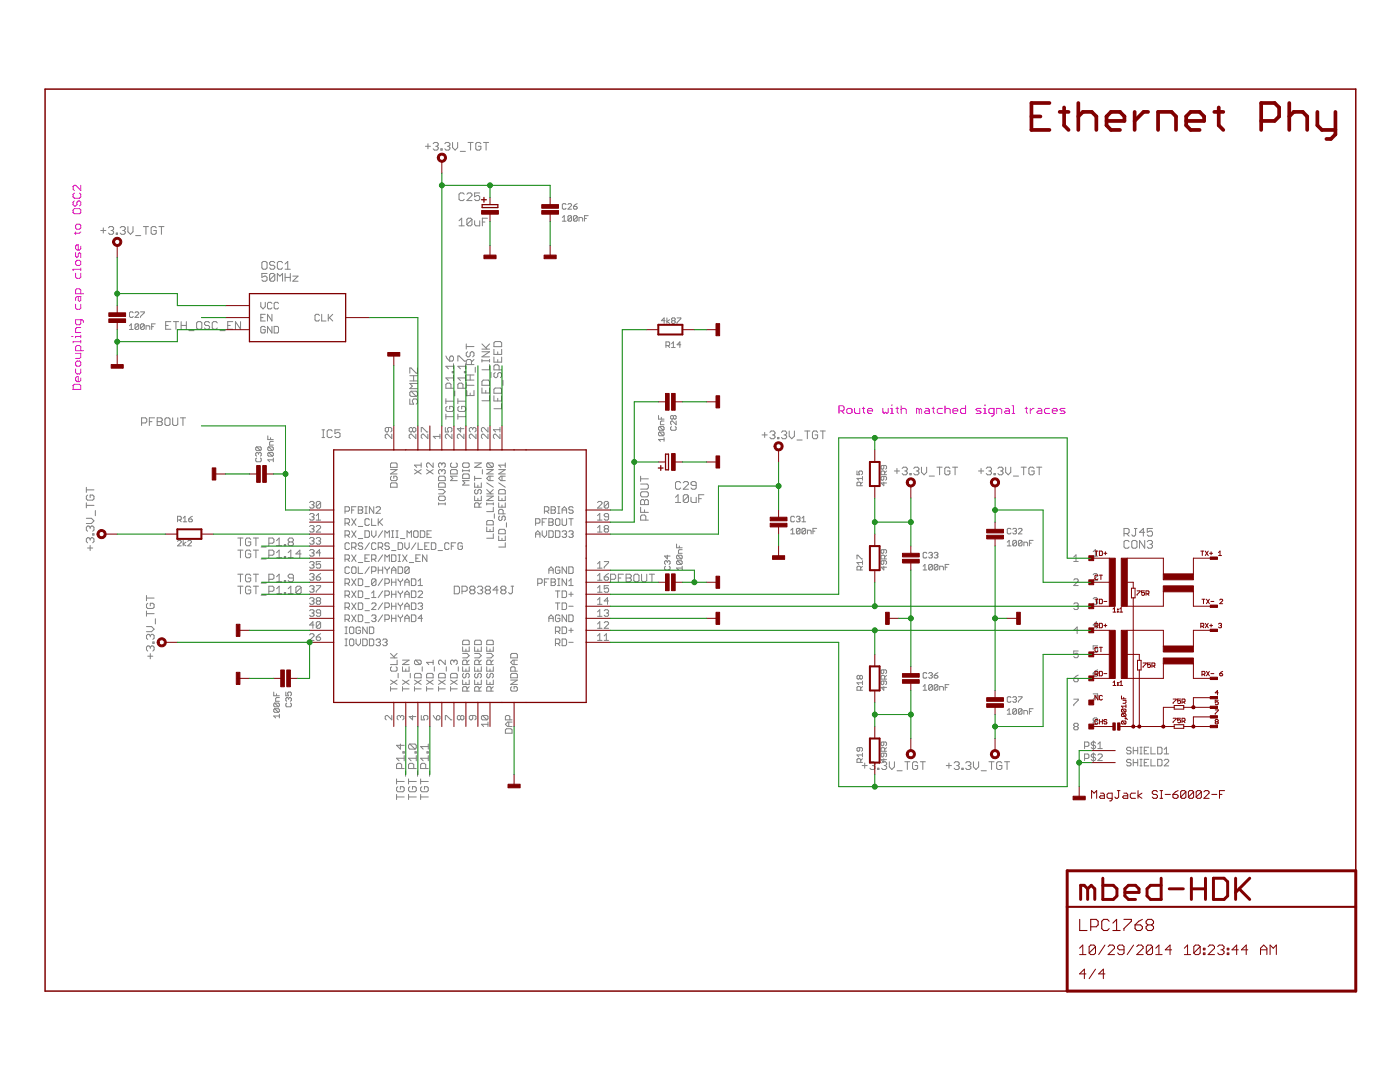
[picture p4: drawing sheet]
<svg xmlns="http://www.w3.org/2000/svg" width="279mm" height="216mm" viewBox="0 0 279 216" stroke-linecap="round" stroke-linejoin="round" font-family="sans-serif">
<g fill="none" stroke="#f0f" stroke-width=".2">
<path d="M14.8 38.5l-.2 .3v.5l.2 .3h1.1l.2-.3v-.5l-.2-.3M16.1 37v1l-1-1h-.3l-.2 .2v.6l.2 .2M14.6 41.9l.2-.3h1.1l.2 .3v.5l-.2 .3h-1.1l-.2-.3zM14.8 40.1l-.2 .2v.6l.2 .2h.3l.2-.2v-.6l.3-.2h.3l.2 .2v.6l-.2 .2M15.1 45l.2-.3h.6l.2 .3v.5l-.2 .2h-.6l-.2-.2zM15.1 50.4v.8l.2 .2 .3-.2v-.5l.3-.3 .2 .3v.7M15.1 54.5v.8l.2 .2h.6l.2-.2v-.8M15.1 46.3v.5M15.3 51.9h.6l.2 .3v.5l-.2 .3h-.6l-.2-.3v-.5zM15.6 59.2v.7l.3 .3 .2-.3v-.7h-.8l-.2 .2v.5M16.1 49.1v.5l-.2 .3h-.6l-.2-.3v-.5l.2-.2h.3v1M16.1 53.5v.5"/>
<path d="M16.1 58.6v-.7l-.2-.3h-.6l-.2 .3v.7h1.5M16.1 53.7h-1.5v.3M16.1 46.3l-.2 .2h-1.1M14.3 67.1h.3M14.6 76.9l.2-.2h1.1l.2 .2v.8h-1.5zM15.1 60.7v.8l.2 .2h.6l.2-.2v-.8M15.1 70.5h1v.8l-.2 .2h-.8M15.1 72.3l.2-.2h.6l.2 .2v.5l-.2 .3h-.6l-.2-.3zM15.1 73.6v.8l.2 .2h.6l.2-.2v-.8M16.1 63.8v.8l-.2 .2h-.6l-.2-.2v-.8h1.3l.2 .3v.2M16.1 66.9v.5M16.1 67.9v.5"/>
<path d="M16.1 70v-.8l-.2-.3h-.6l-.2 .3v.8h1.5M16.1 75.4v.5l-.2 .3h-.6l-.2-.3v-.5l.2-.3h.3v1.1M16.1 68.2h-1.5v.2M16.1 65.3h-.8l-.2 .3v.8h1M16.1 67.1h-1v.3M167.4 82h.8l.3-.3v-.5l-.3-.2h-.8v1.5M168 82l.5 .5M169 81.7l.2-.2h.6l.2 .2v.6l-.2 .2h-.6l-.2-.2zM170.5 81.5v.8l.3 .2h.8v-1M172.1 81.5h.5M172.3 81.2v1.1l.3 .2M173.1 82h1v-.3l-.2-.2h-.5l-.3 .2v.6l.3 .2h.5"/>
<path d="M176.2 81.5v.8l.3 .2 .2-.2 .3 .2 .2-.2v-.8M177.8 82.5h.5M177.8 81.5h.2v1M178 80.7v.3M178.8 81.5h.5M179 81.2v1.1l.3 .2M179.8 81.7l.3-.2h.5l.2 .2v.8M179.8 81v1.5M183.4 81.7l-.2-.2h-.3v1M183.4 81.7v.8M183.4 81.7l.3-.2 .2 .2v.8M184.7 81.5h.5l.3 .2v.8h-.8l-.2-.2 .2-.3h.8"/>
<path d="M186 81.5h.5M186.3 81.2v1.1l.2 .2M188.1 81.5h-.8l-.3 .2v.6l.3 .2h.8M188.6 81.7l.2-.2h.6l.2 .2v.8M188.6 81v1.5M190.1 82h1.1v-.3l-.3-.2h-.5l-.3 .2v.6l.3 .2h.5M192.7 81v1.5h-.8l-.2-.2v-.6l.2-.2h.8M195.8 81.5h-.8l-.2 .2 .2 .3h.5l.3 .3-.3 .2h-.7M196.3 82.5h.5M196.3 81.5h.3v1M196.6 80.7v.3M198.4 82.5h-.8l-.2-.2v-.6l.2-.2h.8v1.3l-.3 .2h-.2"/>
<path d="M198.9 82.5v-1h.8l.2 .2v.8M200.7 81.5h.5l.3 .2v.8h-.8l-.3-.2 .3-.3h.8M202 81h.2v1.5M202 82.5h.5M204.6 81.5h.5M204.8 81.2v1.1l.3 .2M205.6 81.5v1M206.4 81.5h-.3l-.5 .5M207.2 81.5h.5l.2 .2v.8h-.7l-.3-.2 .3-.3h.7M209.5 81.5h-.8l-.3 .2v.6l.3 .2h.8M210 82h1v-.3l-.2-.2h-.6l-.2 .2v.6l.2 .2h.6M212.6 81.5h-.8l-.3 .2 .3 .3h.5l.3 .3-.3 .2h-.8"/>
</g>
<g fill="none" stroke="#808080" stroke-width=".2">
<path d="M84.9 29.2h1M85.4 28.7v1M86.4 28.7l.3-.3h.5l.3 .3v.2l-.3 .3M87 29.2h.2M87.2 29.2l.3 .2v.3l-.3 .3h-.5l-.3-.3M88 29.7h.2v.3h-.2zM88.8 28.7l.2-.3h.5l.3 .3v.2l-.3 .3M89.3 29.2h.2M89.5 29.2l.3 .2v.3l-.3 .3h-.5l-.2-.3M90.3 28.4v1l.5 .6 .5-.6v-1M91.9 30.2h1M92.6 38.8l-.2-.3h-.5l-.3 .3v1l.3 .2h.5l.2-.2"/>
<path d="M93.2 38.8l.2-.3h.5l.3 .3v.2l-1 1h1M93.4 28.4h1M93.9 28.4v1.6M95.7 38.5h-1v.8l.5-.3h.3l.2 .3v.5l-.2 .2h-.5l-.3-.2M96 28.7l-.3-.3h-.5l-.2 .3v1l.2 .3h.5l.3-.3v-.5h-.5M96.5 28.4h1M97 28.4v1.6M20.1 46h1M20.6 45.5v1M21.7 45.5l.2-.3h.5l.3 .3v.2l-.3 .3M22.2 46h.2M22.4 46l.3 .2v.3l-.3 .3h-.5l-.2-.3"/>
<path d="M23.2 46.5h.3v.3h-.3zM24 45.5l.2-.3h.5l.3 .3v.2l-.3 .3M24.5 46h.2M24.7 46l.3 .2v.3l-.3 .3h-.5l-.2-.3M25.5 45.2v1l.5 .6 .5-.6v-1M27.1 47h1M28.6 45.2h1M29.1 45.2v1.6M31.2 45.5l-.3-.3h-.5l-.2 .3v1l.2 .3h.5l.3-.3v-.5h-.5M31.7 45.2h1M32.2 45.2v1.6M52.5 52.2h.5l.3 .2v1l-.3 .3h-.5l-.2-.3v-1z"/>
<path d="M53.3 54.6h-1v.8l.5-.3h.2l.3 .3v.5l-.3 .2h-.5l-.2-.2M54.8 52.4l-.2-.2h-.5l-.3 .2v.3l.3 .2h.5l.2 .3v.2l-.2 .3h-.5l-.3-.3M54.8 54.8l-.2-.2h-.5l-.3 .2v1.1M54.8 54.8v1.1l-.2 .2h-.5l-.3-.2M54.8 54.8l-1 1.1M55.4 56.1v-1.5l.5 .5 .5-.5v1.5M56.4 52.4l-.3-.2h-.5l-.2 .2v1l.2 .3h.5l.3-.3M56.9 54.6v1.5M56.9 55.4h1M56.9 52.7l.5-.5v1.5M56.9 53.7h1M57.9 54.6v1.5"/>
<path d="M58.4 55.1h1.1l-1.1 1h1.1M91.6 44l.5-.5v1.6M91.6 45.1h1M94.2 43.8v1l-.3 .3h-.5l-.2-.3M94.2 43.8l-.3-.3h-.5l-.2 .3v1M94.2 43.8l-1 1M94.7 44v.8l.3 .3h.7v-1.1M96.3 44.3h.5M97.3 43.5h-1v1.6M112.2 43.4l.4-.4v1.1M112.2 44.1h.8M113 40.8l-.2-.2h-.4l-.2 .2v.8l.2 .1h.4l.2-.1"/>
<path d="M113.3 40.8l.2-.2h.4l.2 .2v.2l-.8 .7h.8M114.1 43.2v.8l-.2 .1h-.4l-.2-.1M114.1 43.2l-.2-.2h-.4l-.2 .2v.8M114.1 43.2l-.8 .8M114.4 41.2h.6l.2 .4-.2 .1h-.4l-.2-.1zM115.2 43.2v.8l-.2 .1h-.4l-.2-.1M115.2 43.2l-.2-.2h-.4l-.2 .2v.8M115.2 43.2l-.8 .8M115.2 40.6l-.8 .6M115.5 44.1v-.7h.6l.2 .2v.5M116.6 43.6h.4M117.4 43h-.8v1.1"/>
<path d="M25.8 65l.4-.4v1.1M25.8 65.7h.8M26.6 62.4l-.2-.2h-.4l-.2 .2v.7l.2 .2h.4l.2-.2M26.9 62.4l.2-.2h.4l.2 .2v.2l-.8 .7h.8M27.7 64.8v.8l-.2 .1h-.4l-.2-.1M27.7 64.8l-.2-.2h-.4l-.2 .2v.8M27.7 64.8l-.8 .8M28 62.2h.8v.2l-.8 .7v.2M28.8 64.8v.8l-.2 .1h-.4l-.2-.1M28.8 64.8l-.2-.2h-.4l-.2 .2v.8M28.8 64.8l-.8 .8M29.1 65.7v-.7h.6l.2 .2v.5"/>
<path d="M30.3 65.2h.3M31 64.6h-.7v1.1M33.1 64.9h.5M34.1 64.2h-1v1.5h1M34.6 64.2h1M35.1 64.2v1.5M36.2 64.2v1.5M36.2 64.9h1M37.2 64.2v1.5M37.7 66h1M39.2 64.4l.3-.2h.5l.3 .2v1l-.3 .3h-.5l-.3-.3zM41.8 64.4l-.2-.2h-.5l-.3 .2v.3l.3 .2h.5l.2 .3v.2l-.2 .3h-.5l-.3-.3"/>
<path d="M43.4 64.4l-.3-.2h-.5l-.2 .2v1l.2 .3h.5l.3-.3M43.9 66h1M45.4 64.9h.6M46.5 64.2h-1.1v1.5h1.1M48 64.2v1.5l-1-1.5v1.5M52 60.3v.9l.5 .4 .4-.4v-.9M52 63.4h.5M52.9 62.7h-.9v1.4h.9M52.9 65.3l-.2-.2h-.4l-.3 .2v.9l.3 .2h.4l.2-.2v-.4h-.4M54.3 60.5l-.3-.2h-.4l-.2 .2v.9l.2 .2h.4l.3-.2M54.3 62.7v1.4l-.9-1.4v1.4M54.3 65.1v1.3l-.9-1.3v1.3"/>
<path d="M54.7 65.1h.7l.2 .2v.9l-.2 .2h-.7zM55.6 60.5l-.2-.2h-.5l-.2 .2v.9l.2 .2h.5l.2-.2M63.8 62.9l-.3-.2h-.4l-.2 .2v.9l.2 .3h.4l.3-.3M64.2 62.7v1.4h.9M65.5 62.7v1.4M65.7 63.4l.7 .7M66.4 62.7l-.9 .9M81.8 79.6v1h.7l-.2-.5v-.2l.2-.3h.6l.2 .3v.5l-.2 .2M81.8 76h1.5M81.8 75h1.5M82 78.1h1.1l.2 .2v.5l-.2 .3M82 78.1l-.2 .2v.5l.2 .3h1.1"/>
<path d="M82 78.1l1.1 1M82.5 75v1M83.3 73.4v1.1h-.2l-1.1-1.1h-.2v1.1M83.3 76.5h-1.5l.5 .5-.5 .6h1.5M89 79.5v1.1M89 71l.2 .5 .5 .6M89.7 71.3l.3-.3h.3l.2 .3v.5l-.2 .3h-.6zM90 77.5v-.8l-.3-.2h-.5l-.2 .2v.8h1.5M90.3 74.1h.2v.3h-.2zM90.5 72.6v1M90.5 74.9v1M90.5 75.4h-1.5l.5 .5"/>
<path d="M90.5 73.1h-1.5l.5 .5M90.8 78v1M91.4 72.1v-1.1h.2l1.1 1.1h.2M91.4 79.5v1.1M92.4 77.5v-.8l-.3-.2h-.5l-.2 .2v.8h1.5M92.7 74.1h.2v.3h-.2zM92.9 75.4h-1.5l.5 .5M92.9 73.1h-1.5l.5 .5M92.9 72.6v1M92.9 74.9v1M93 76.9h1.6M93 75.8h1.6"/>
<path d="M93 69.2h1.6M93 68.6v1.1M93 76.4v1M93 77.9v1h1.6v-1M93 74.8h1.6M93.2 78v1M93.3 70.2l-.3 .2v.6l.3 .2h.3l.2-.2v-.6l.3-.2h.2l.3 .2v.6l-.3 .2M93.8 74.8v1M93.8 78.4v.5M94.1 72.7v-.7l-.3-.3h-.5l-.3 .3v.7h1.6M94.6 71.7l-.5 .5M94.8 73.3v1"/>
<path d="M96.2 77.4v1h1.5v-1M96.2 71.7v.5M96.2 72h1.5M96.2 70.2h1.5l-1.5 1h1.5M96.2 69.7h1.5M96.2 68.6l1 1.1M96.4 75.8h1.1l.2 .3v.8h-1.5v-.8zM96.9 77.9v.5M97.7 79v1h-1.5M97.7 71.7v.5M97.7 72.7v1.1h-1.5M97.7 68.6l-.8 .8"/>
<path d="M98 74.3v1M98.6 77.7l.2-.3h1.1l.2 .3v.8h-1.5zM98.6 79v1h1.5v-1M98.6 68.4l.2-.2h1.1l.2 .2v.8h-1.5zM98.6 69.7v1h1.5v-1M98.6 71.2v1.1h1.5v-1.1M98.8 74.3l-.2 .3v.5l.2 .3h.3l.2-.3v-.5l.3-.3h.3l.2 .3v.5l-.2 .3M99.3 70.2v.5M99.3 71.8v.5M99.3 79.5v.5M99.6 73.8v-.8l-.3-.2h-.5l-.2 .2v.8h1.5M100.4 75.9v1"/>
<path d="M132.7 64h-.7l.5-.6v1.1M132.9 69h.6l.1-.2v-.4l-.1-.2h-.6v1.1M133.1 63.4v1.1M133.3 69l.3 .3M133.6 63.8l-.5 .4 .5 .3M134 68.6l.4-.4v1.1M134 69.3h.7M134.2 64h.4M134.2 64l-.2-.2 .2-.4h.4l.1 .2-.1 .4M134.2 64l-.2 .2 .2 .3h.4l.1-.2-.1-.3M135.1 63.4h.8v.2l-.8 .7v.2M135.9 68.8h-.8l.6-.6v1.1"/>
<path d="M17.2 97.2v1.1M17.2 97.7h1.6M17.5 98.8l-.3 .2v.5l.3 .3h1l.3-.3v-.5l-.3-.2h-.5v.5M28.3 84.4h.7l.3-.3v-.5l-.3-.2h-.7v1.5M29.8 84.1h.5M30.8 83.4h-1v1.5M31.4 83.4h.7l.3 .2v.3l-.3 .2 .3 .3v.2l-.3 .3h-.7zM31.4 84.1h.7M33.2 83.4h.5l.2 .2v1l-.2 .3h-.5l-.3-.3v-1zM34.5 83.4v1.2l.2 .3h.5l.3-.3v-1.2M36 83.4h1M36.5 83.4v1.5"/>
<path d="M51.2 89.2l-.2 .2v.3l.2 .2h.8M51.2 89.2h.8l.1 .2v.3l-.1 .2M51.2 89.2l.8 .7M51.2 91.4l-.2 .2v.3l.2 .2h.8l.1-.2v-.3l-.1-.2M51.6 90.5l-.2-.2-.4 .2v.3l.2 .2M51.6 90.5l.2-.2 .3 .2v.3l-.1 .2M51.6 90.5v.2M53.4 87v.7h1.1M53.6 90.3l-.2 .2v.3l.2 .2h.8M53.6 89.2h.8l.1 .2v.3l-.1 .2M53.6 90.3h.8l.1 .2v.3l-.1 .2M53.6 89.2l-.2 .2v.3l.2 .2h.8"/>
<path d="M53.6 90.3l.8 .7M53.6 89.2l.8 .7M54 87.3v.4M54.5 91.8h-1.1l.4 .3M54.5 91.4v.7M54.5 88.1h-.5l-.2 .2v.5h.7M64.3 87.3h.5M64.3 85.8h.5M64.5 85.8v1.5M66.3 86l-.2-.2h-.5l-.3 .2v1.1l.3 .2h.5l.2-.2M67.9 85.8h-1.1v.7l.6-.2h.2l.3 .2v.6l-.3 .2h-.5l-.3-.2M77.5 85.3v.7l-.2 .2h-.2l-.2-.2v-.5l.2-.2h.9l.2 .2v.5l-.2 .2"/>
<path d="M77.9 93.7h1.3l-1.3 .9h1.3M78.1 95l-.2 .2v.5l.2 .2h.9l.2-.2v-.5l-.2-.2h-.4v.5M78.1 92.4h.9l.2 .2v.7h-1.3v-.7zM78.1 96.4h.9l.2 .2v.6h-1.3v-.6zM78.2 86.6v.9l-.9-.9h-.2l-.2 .2v.5l.2 .2M82.3 85.5l-.2-.2-.4 .2v.5l.2 .2 .4-.2M82.3 85.5l.2-.2 .5 .2v.5l-.2 .2h-.3l-.2-.2M82.3 85.5v.5M82.7 93.7l1.4 .9M83 86.6v.9l-.9-.9h-.2l-.2 .2v.5l.2 .2M84.1 92.4v.9M84.1 92.8h-1.4l.5 .5"/>
<path d="M84.1 93.7l-1.4 .9M84.1 86.2v-.9h.2l.9 .9h.2M85.1 93.7l1.3 .9M85.4 86.6v.9l-.9-.9h-.2l-.2 .2v.5l.2 .2M86.4 92.4v.9l-.8-.9h-.3l-.2 .2v.4l.2 .3M86.4 93.7l-1.3 .9M87.5 96.6l.2-.2h.9l.3 .2v.6h-1.4zM87.5 97.7h.9l.5 .4-.5 .5h-.9M87.7 95h.9l.3 .2v.7h-1.4v-.7zM87.7 99h.9l.3 .2v.5l-.3 .2h-.9l-.2-.2v-.5zM87.8 86.6v.9M87.8 87.1h-1.3l.4 .4"/>
<path d="M88.2 92.6l-.2-.2h-.3l-.2 .2v.4l.2 .3M88.2 93.9l-.2-.2h-.3l-.2 .2v.5l.2 .2M88.2 92.6l.2-.2 .5 .2v.4l-.3 .3M88.2 93.9l.2-.2 .5 .2v.5l-.3 .2M88.2 92.6v.2M88.2 93.9v.2M88.9 85.3v.9h.6l-.2-.5 .2-.4h.5l.2 .2v.5l-.2 .2M89 83.1h1.5M89 82.6v1.1M89 80.1h1.5M89.2 81.1l-.2 .2v.6l.2 .2h1.1l.2-.2v-.6l-.2-.2h-.6v.5M89.9 93.9l.2-.2h.9l.2 .2v.7h-1.3z"/>
<path d="M90.1 92.4l-.2 .2v.4l.2 .3h.9l.2-.3v-.4l-.2-.2M90.2 86.6v.9l-.9-.9h-.2l-.2 .2v.5l.2 .2M91.2 95h-1.3l.5 .5-.5 .4h1.3M91.4 82.6v1.1M91.4 83.1h1.5M91.4 80.1h1.5M91.6 81.1l-.2 .2v.6l.2 .2h1.1l.2-.2v-.6l-.2-.2h-.6v.5M91.9 85.3v.9l-.6-.7h1.3M92.3 93.7v.4M92.3 93.9h1.3M92.5 92.4h.9l.2 .2v.4l-.2 .3h-.9l-.2-.3v-.4zM92.5 94.6h.9l.2 .2v.7h-1.3v-.7z"/>
<path d="M92.6 86.6v.9l-.9-.9h-.2l-.2 .2v.5l.2 .2M93.6 93.7v.4M93.6 95.9h-1.3l.5 .5-.5 .4h1.3M94.3 85.5l-.2-.2-.4 .2v.5l.2 .2M94.3 85.5l.3-.2 .4 .2v.5l-.2 .2M94.3 85.5v.2M94.7 95v.9M94.7 96.4v.8h1.4v-.8M94.7 99v.9h1.4v-.9M94.7 92.4h1.4l-1.4 .9h1.4M94.7 95.5h1.4M95 97.7l-.3 .2v.4l.5 .3 .2-.3v-.4l.4-.2 .3 .2v.4l-.3 .3"/>
<path d="M95 86.6v.9l-.9-.9h-.2l-.2 .2v.5l.2 .2M95.4 96.8v.4M95.4 99.4v.5M96.3 93.7v.9M97.1 99h1.3l-1.3 .9h1.3M97.1 98.6h1.3M97.1 93.7h1.3l-1.3 .9h1.3M97.1 97.7l.9 .9M97.1 96.4l1.3 .8M97.3 92.4l-.2 .2v.4l.2 .3h.9M97.3 92.4h.9l.2 .2v.4l-.2 .3M97.3 92.4l.9 .9"/>
<path d="M97.4 85.3v.9l-.9-.9h-.2l-.2 .2v.5l.2 .2M97.4 86.6v.9l-.9-.9h-.2l-.2 .2v.5l.2 .2M97.8 95v.9M98.4 95h-.8l-.5 .5 .5 .4h.8M98.4 97.7l-.6 .6M99.5 99v.9h1.3v-.9M99.5 96.4l1.3 .8M99.5 93.7h1.3l-1.3 .9h1.3M99.7 97.7h.9l.2 .2v.7h-1.3v-.7zM99.8 85.7h-1.3l.4 .5M99.8 85.3v.9M99.8 86.6v.9l-.9-.9h-.2l-.2 .2v.5l.2 .2"/>
<path d="M100.1 80.5v1.1h-1.5M100.2 95v.9M100.2 99.4v.5M100.8 95h-.8l-.5 .5 .5 .4h.8M100.8 92.4v.9M100.8 92.8h-1.3l.5 .5M127.8 99.9l.3-.2h.3l.2 .2 .3-.2h.2l.3 .2v.8h-1.6zM127.8 96.6h1.3l.3 .2v.5l-.3 .3h-1.3M127.8 95v1.1M127.8 98.4l.3-.3h1l.3 .3v.5l-.3 .2h-1l-.3-.2zM127.8 95.5h1.6M128.6 99.9v.8"/>
<path d="M131.4 82.9v.7h1.1M131.6 85.1h.8l.1 .2v.4l-.1 .2M131.6 86.2h.8l.1 .2v.4l-.1 .2M131.6 86.2l-.2 .2v.4l.2 .2h.8M131.6 85.1l-.2 .2v.4l.2 .2h.8M131.6 86.2l.8 .8M131.6 85.1l.8 .8M132 83.3v.3M132.5 87.7h-1.1l.4 .4M132.5 87.3v.8M132.5 84h-.5l-.2 .2v.6h.7M134 85.1l-.2 .2v.4l.2 .2h.7l.2-.2v-.4l-.2-.2"/>
<path d="M134.4 83.1l-.2-.2-.4 .2v.4l.2 .1 .4-.1M134.4 83.1l.2-.2 .3 .2v.4l-.2 .1-.3-.1M134.4 83.1v.4M134.8 99.2l.5-.5v1.6M134.9 84v.8l-.7-.8-.4 .2v.4l.2 .2M135.8 96.4l-.2-.3h-.5l-.3 .3v1l.3 .2h.5l.2-.2M136.4 96.4l.2-.3h.5l.3 .3v.2l-1 1h1M137.4 99v1l-.3 .3h-.5l-.2-.3M137.4 99l-.3-.3h-.5l-.2 .3v1M137.4 99l-1 1M137.9 99.2v.8l.3 .3h.7v-1.1M138.9 96.9h-.7l-.3-.3v-.2l.3-.3h.5l.2 .3v1l-.2 .2h-.5l-.3-.2"/>
<path d="M139.4 99.5h.6M140.5 98.7h-1.1v1.6M152.1 86.8h1M152.6 86.3v1M153.6 86.3l.3-.3h.5l.3 .3v.2l-.3 .3M154.2 86.8h.2M154.4 86.8l.3 .2v.3l-.3 .2h-.5l-.3-.2M155.2 87.3h.2v.2h-.2zM156 86.3l.2-.3h.5l.3 .3v.2l-.3 .3M156.5 86.8h.2M156.7 86.8l.3 .2v.3l-.3 .2h-.5l-.2-.2M157.5 86v1l.5 .5 .5-.5v-1"/>
<path d="M159 87.8h1.1M160.6 86h1M161.1 86v1.5M163.2 86.3l-.3-.3h-.5l-.3 .3v1l.3 .2h.5l.3-.2v-.5h-.5M163.7 86h1M164.2 86v1.5M171 94v.7h.6l-.2-.3 .2-.4h.3l.2 .2v.3l-.2 .2M171.8 96.9v-.5l-.2-.2h-.4l-.2 .2v.5h1.1M172.1 95.5h-1.1l.4 .3M172.1 96.2l-.3 .4M172.1 95.1v.7M176.4 96.2v.7l-.6-.5h1.1"/>
<path d="M176.4 92.9v.5l-.2 .2-.4-.2v-.3l.2-.2h.7l.2 .2v.3l-.2 .2M176.4 95.1v.5l-.2 .2-.4-.2v-.3l.2-.2h.7l.2 .2v.3l-.2 .2M176.6 94.7v-.5l-.2-.2h-.4l-.2 .2v.5h1.1M176.9 94l-.3 .4M178.5 94h1M179 93.5v1M180 93.5l.3-.3h.5l.3 .3v.2l-.3 .3M180.6 94h.2M180.8 94l.3 .2v.3l-.3 .2h-.5l-.3-.2M181.6 94.5h.2v.2h-.2zM182.4 93.5l.2-.3h.5l.3 .3v.2l-.3 .3M182.9 94h.2"/>
<path d="M183.1 94l.3 .2v.3l-.3 .2h-.5l-.2-.2M183.9 93.2v1l.5 .5 .5-.5v-1M185.4 95h1.1M187 93.2h1M187.5 93.2v1.5M189.6 93.5l-.3-.3h-.5l-.2 .3v1l.2 .2h.5l.3-.2v-.5h-.5M190.1 93.2h1M190.6 93.2v1.5M195.3 94h1M195.8 93.5v1M196.8 93.5l.3-.3h.5l.3 .3v.2l-.3 .3M197.3 94h.3"/>
<path d="M197.6 94l.3 .2v.3l-.3 .2h-.5l-.3-.2M198.4 94.5h.2v.2h-.2zM199.2 93.5l.2-.3h.5l.3 .3v.2l-.3 .3M199.7 94h.2M199.9 94l.3 .2v.3l-.3 .2h-.5l-.2-.2M200.7 93.2v1l.5 .5 .5-.5v-1M202.2 95h1.1M203.8 93.2h1M204.3 93.2v1.5M206.4 93.5l-.3-.3h-.5l-.3 .3v1l.3 .2h.5l.3-.2v-.5h-.6M206.9 93.2h1M207.4 93.2v1.5"/>
<path d="M17.2 100.3v1M17.2 103.4h1l.6 .5-.6 .6h-1M17.2 100.8h1.6M17.5 109.3h1M18 105.2v.3M18 107.5v.3M18 108.8v1.1M18 107.5l-.3-.2h-.2l-.3 .2v.6l.3 .2M18 105.2l-.3-.2h-.2l-.3 .2v.5l.3 .3M18 107.5l.2-.2h.3l.3 .2v.6l-.3 .2M18 105.2l.2-.2h.3l.3 .2v.5l-.3 .3M18.5 106.5h.3v.3h-.3z"/>
<path d="M19 101.9v1M29.2 118.8v1.1M29.2 119.3h1.6M35.4 108l.2-.2h.4l.2 .2v.2l-.8 .7h.8M35.4 103.8h.6l.2-.2v-.4l-.2-.2h-.6v1.1M35.8 103.8l.4 .3M36.6 107.8v1.1M36.6 104.1h.7M36.6 103.4l.3-.4v1.1M37.1 108.2l-.5 .4 .5 .3M37.5 108l.2-.2h.3l.2 .2v.2l-.7 .7h.7M37.7 103.6h.5l.2 .3-.2 .2h-.4l-.1-.2z"/>
<path d="M38.4 103l-.7 .6M47.5 117h1M47.5 114.6h1M47.5 107.4h1M47.5 109.8h1M48 107.4v1.5M48 109.8v1.5M48 114.6v1.5M48 117v1.5M50 117.2l-.2-.2h-.5l-.3 .2v1l.3 .3h.5l.2-.3v-.5h-.5M50 107.6l-.2-.2h-.5l-.3 .2v1l.3 .3h.5l.2-.3v-.5h-.5M50 114.8l-.2-.2h-.5l-.3 .2v1l.3 .3h.5l.2-.3v-.5h-.5"/>
<path d="M50 110l-.2-.2h-.5l-.3 .2v1l.3 .3h.5l.2-.3v-.5h-.5M50.6 117h1M50.6 114.6h1M50.6 107.4h1M50.6 109.8h1M51.1 107.4v1.5M51.1 109.8v1.5M51.1 114.6v1.5M51.1 117v1.5M52.1 109.2h1M52.1 111.5h1M52.1 116.4h1"/>
<path d="M52.1 118.8h1M53.7 118h.7l.3-.3v-.5l-.3-.2h-.7v1.5M53.7 110.8h.7l.3-.3v-.5l-.3-.2h-.7v1.5M53.7 115.6h.7l.3-.3v-.5l-.3-.2h-.7v1.5M53.7 108.4h.7l.3-.3v-.5l-.3-.2h-.7v1.5M55.2 118.5h1M55.2 107.9l.5-.5v1.5M55.2 110.3l.5-.5v1.5M55.2 115.1l.5-.5v1.5M55.2 117.5l.5-.5v1.5M55.2 108.9h1M55.2 116.1h1"/>
<path d="M55.2 111.3h1M56.7 118.2h.3v.3h-.3zM56.7 108.6h.3v.3h-.3zM56.7 115.8h.3v.3h-.3zM56.7 111h.3v.3h-.3zM57.5 118.5h1M57.5 111.3h1M57.5 110.3l.5-.5v1.5M57.5 117.5l.5-.5v1.5M57.8 108.1l-.3 .3v.2l.3 .3h.5l.2-.3v-.2l-.2-.3M57.8 108.1l-.3-.2v-.3l.3-.2h.5l.2 .2v.3l-.2 .2M57.8 108.1h.5"/>
<path d="M58.5 115.3h-.7l-.3-.2v-.3l.3-.2h.5l.2 .2v1l-.2 .3h-.5l-.3-.3M60.1 117.2v1l-.3 .3h-.5l-.2-.3M60.1 117.2l-.3-.2h-.5l-.2 .2v1M60.1 110.5h-1l.7-.7v1.5M60.1 117.2l-1 1M61.8 109.9l.2-.2h.4l.3 .2-.3 .4M61.8 107.5l.2-.2h.4l.3 .2-.3 .4M61.8 119.5l.2-.2h.4l.3 .2v.2l-.3 .2M61.8 117.1l.2-.2h.4l.3 .2v.2l-.3 .2M61.8 112.3l.2-.2h.4l.3 .2v.2l-.3 .2M61.8 105.1l.2-.2h.4l.3 .2v.2l-.3 .2M61.8 102.7l.2-.2h.4l.3 .2-.3 .4"/>
<path d="M61.8 100.3l.2-.2h.4l.3 .2v.2l-.3 .2M61.8 114.7l.2-.3h.4l.3 .3-.3 .4M62.2 119.9h.2M62.2 115.1h.2M62.2 105.5h.2M62.2 103.1h.2M62.2 100.7h.2M62.2 107.9h.2M62.2 110.3h.2M62.2 112.7h.2M62.2 117.5h.2M62.4 112.7l.3 .2v.3l-.3 .2h-.4l-.2-.2"/>
<path d="M62.4 115.1l.3 .2-.3 .5h-.4l-.2-.3M62.4 119.9l.3 .2-.3 .5h-.4l-.2-.2M62.4 117.5l.3 .2v.3l-.3 .2h-.4l-.2-.2M62.4 105.5l.3 .2v.3l-.3 .2h-.4l-.2-.2M62.4 103.1l.3 .2v.3l-.3 .2h-.4l-.2-.2M62.4 100.7l.3 .2-.3 .5h-.4l-.2-.2M62.4 107.9l.3 .2-.3 .5h-.4l-.2-.2M62.4 110.3l.3 .2v.3l-.3 .2h-.4l-.2-.2M63.1 107.5l.2-.2h.5l.2 .2-.2 .4M63.1 116.9h.9v.2l-.9 .9v.2M63.1 115.1h.7l.2 .4-.2 .3h-.5l-.2-.3zM63.1 105.1l.2-.2h.5l.2 .2v.2l-.9 .9h.9"/>
<path d="M63.1 103.8h.9M63.1 102.9l.5-.4v1.3M63.3 119.9l-.2 .2 .2 .5h.5l.2-.2-.2-.5M63.3 119.9h.5M63.3 119.9l-.2-.2 .2-.4h.5l.2 .2-.2 .4M63.6 107.9h.2M63.8 107.9l.2 .2-.2 .5h-.5l-.2-.2M64 112.1h-.9v.6l.7-.2 .2 .2v.5l-.2 .2h-.5l-.2-.2M64 100.3v.9l-.2 .2h-.5l-.2-.2M64 100.3l-.2-.2h-.5l-.2 .2v.9M64 100.3l-.9 .9M64 110.3h-.9l.7-.6v1.3"/>
<path d="M64 114.4l-.9 .7M68.9 106.8h.6l.2-.2v-.5l-.2-.2h-.6v1.3M68.9 104.4h.6l.2-.2v-.5l-.2-.2h-.6v1.3M68.9 118.8h.6l.2-.2v-.5l-.2-.2h-.6v1.3M68.9 116.4h.6l.2-.2v-.5l-.2-.2h-.6v1.3M68.9 102h.6l.2-.2v-.5l-.2-.2h-.6v1.3M68.9 111.6h.6l.2-.2v-.5l-.2-.2h-.6v1.3M69.3 116.4l.4 .4M69.3 104.4l.4 .4M69.3 106.8l.4 .4M69.3 111.6l.4 .4M69.3 118.8l.4 .4"/>
<path d="M69.7 108.5l-.2-.2h-.4l-.2 .2v.9l.2 .2h.4l.2-.2M69.7 113.3l-.2-.2h-.4l-.2 .2v.9l.2 .2h.4l.2-.2M70.2 101.8h.4M70.2 109.2h.6l.3-.2v-.5l-.3-.2h-.6v1.3M70.2 103.5l.9 1.3M70.2 105.9l.9 1.3M70.2 110.7l.9 1.3M70.2 115.5l.9 1.3M70.2 117.9l.9 1.3M70.4 113.1h.4l.3 .2v.9l-.3 .2h-.4l-.2-.2v-.9zM70.6 109.2l.5 .4M71.1 101.1h-.9v1.3"/>
<path d="M71.1 103.5l-.9 1.3M71.1 105.9l-.9 1.3M71.1 110.7l-.9 1.3M71.1 115.5l-.9 1.3M71.1 117.9l-.9 1.3M71.5 117.9h.7l.2 .2v.9l-.2 .2h-.7zM71.5 115.5h.7l.2 .2v.9l-.2 .2h-.7zM71.5 113.1v1.3h.9M71.5 101.1h.7l.2 .2v.3l-.2 .2 .2 .4-.2 .2h-.7zM71.5 101.8h.7M71.5 105.1h.9M71.5 107.5h.9"/>
<path d="M71.5 112.2h.9M72.4 108.5l-.2-.2h-.5l-.2 .2v.3l.2 .2h.5l.2 .2-.2 .4h-.5l-.2-.2M72.8 105.9h.7l.2 .2v.9l-.2 .2h-.7zM72.8 101.1h.5M72.8 102.4h.5M72.8 111.4h.5M72.8 117.1h.9M72.8 119.4h.9M73 101.1v1.3M73.7 110.7h-.9v1.3h.9M73.7 103.7l-.2-.2h-.5l-.2 .2v.9l.2 .2h.5l.2-.2M73.7 108.3l-.9 1.3"/>
<path d="M73.7 113.1l-.9 1.3M74.2 111.6h.6l.2-.2v-.5l-.2-.2h-.6v1.3M74.2 119.2h.8M74.2 114h.6l.2-.2v-.5l-.2-.2h-.6v1.3M74.2 103.5v1.3h.8M74.2 118.3l.4-.4v1.3M74.2 105.9v.9l.4 .4 .4-.4v-.9M74.6 111.6l.4 .4M74.6 101.1v1.3l-.9-1.3v1.3M75 108.5l-.2-.2h-.4l-.2 .2v.9l.2 .2h.4l.2-.2M75 115.7v.9l-.2 .2h-.4l-.2-.2M75 115.7l-.2-.2h-.4l-.2 .2v.9"/>
<path d="M75 101.3l.3-.2h.4l.2 .2v.3l-.9 .8h.9M75 115.7l-.8 .9M75.5 113.8h.9M75.5 103.5v1.3M75.5 109.2h.6l.3-.2v-.5l-.3-.2h-.6v1.3M75.5 113.1v1.3M75.7 104.2l.7 .6M75.9 109.2l.5 .4M76.4 103.5l-.9 .9M76.4 105.9l-.9 1.3M76.4 113.1v1.3M76.4 110.7l-.9 1.3"/>
<path d="M76.4 115.5l-.9 1.3M76.4 117.9l-.9 1.3M76.8 118.8h.7l.2-.2v-.5l-.2-.2h-.7v1.3M76.8 116.4h.7l.2-.2v-.5l-.2-.2h-.7v1.3M76.8 107.2v-1.3l.5 .5 .4-.5v1.3M76.8 112v-1.3l.5 .4 .4-.4v1.3M76.8 113.1v.2l.5 .5M77.3 113.8v.6M77.7 108.5l-.2-.2h-.5l-.2 .5 .2 .2h.5l.2 .4-.2 .2h-.5l-.2-.2M77.7 113.1v.2l-.4 .5M78.1 118.6h.9M78.1 116.2h.9"/>
<path d="M78.1 113.8h.9M78.1 110.7h.7l.2 .2v.9l-.2 .2h-.7zM78.1 107.2h.5M78.1 105.9h.5M78.1 109.9h.9M78.1 114.4v-.8l.5-.5 .4 .5v.8M78.1 115.5v1.3M78.1 117.9v1.3M78.4 105.9v1.3M79 107.2h.5M79 105.9h.5M79 115.5v1.3"/>
<path d="M79 117.9v1.3M79.2 105.9v1.3M79.5 108.3h.6l.2 .2v.9l-.2 .2h-.6zM79.5 113.1h.6l.2 .2v.9l-.2 .2h-.6zM79.5 115.5v.2l.4 .5M79.5 117.9v.2l.4 .5M79.5 112h.4M79.5 110.7h.4M79.7 110.7v1.3M79.9 116.2v.6M79.9 118.6v.6M79.9 107.5h.9"/>
<path d="M80.3 115.5v.2l-.4 .5M80.3 117.9v.2l-.4 .5M80.3 110.7l.9 1.3M80.8 118.6h.9M80.8 116.2h.9M80.8 108.3v.9l.4 .4 .5-.4v-.9M80.8 116.8v-.8l.4-.5 .5 .5v.8M80.8 119.2v-.9l.4-.4 .5 .4v.9M81.2 107.2v-1.3l.5 .5 .4-.5v1.3M81.2 110.7l-.9 1.3M81.7 113.3l-.3-.2h-.4l-.2 .2v.9M81.7 113.3v.9l-.3 .2h-.4l-.2-.2"/>
<path d="M81.7 113.3l-.9 .9M81.7 112.2h.8M82.1 117.9h.7l.2 .2v.9l-.2 .2h-.7zM82.1 115.5h.7l.2 .2v.9l-.2 .2h-.7zM82.5 106.1l.3-.2h.4l.2 .2v.9l-.2 .2h-.4l-.3-.2zM83 108.3l-.9 1.3M83 111.4h.4M83.4 108.3v1.3h.9M83.4 118.1l.3-.2h.4l.2 .2v.2l-.9 .9h.9M83.4 116.8h.9M83.4 116l.5-.5v1.3M83.9 110.7h-.9v1.3h.9"/>
<path d="M83.9 105.9h.6l.3 .2v.9l-.3 .2h-.6zM84.8 109h.4M85.2 110.7v1.3l-.9-1.3v1.3M85.2 106.6h.4M85.6 108.3h-.8v1.3h.8M86.1 108.3h.7l.2 .2v.9l-.2 .2h-.7zM86.1 105.9h-.9v1.3h.9M87.4 109.9h.9M87.5 100.3v.5M87.5 100.5h1.4M88.9 100.3v.5M89.6 108.5l-.2-.2h-.4l-.2 .2v.9l.2 .2h.4l.2-.2"/>
<path d="M90.1 109h.4M90.7 117h.7l.3 .2v1l-.3 .3h-.7zM91 108.3h-.9v1.3M92.2 118h.8l.2-.3v-.5l-.2-.2h-.8v1.5M92.3 108.5l-.2-.2h-.5l-.2 .2v.9l.2 .2h.5l.2-.2v-.4h-.5M94 117.7l-.3 .3v.2l.3 .3h.5l.3-.3v-.2l-.3-.3M94 117.7l-.3-.2v-.3l.3-.2h.5l.3 .2v.3l-.3 .2M94 117.7h.5M95.3 117.2l.2-.2h.6l.2 .2v.3l-.2 .2M95.6 101.2v-.7l-.2-.2h-.4l-.3 .2v.7h1.4M95.8 117.7h.3M96.1 100.3l-.5 .5"/>
<path d="M96.1 117.7l.2 .3v.2l-.2 .3h-.6l-.2-.3M97.1 117.7l-.3 .3v.2l.3 .3h.5l.3-.3v-.2l-.3-.3M97.1 117.7l-.3-.2v-.3l.3-.2h.5l.3 .2v.3l-.3 .2M97.1 117.7h.5M97.1 100.3v.5M97.1 105.2v.9h1.3v-.9M97.1 100.5h1.3M97.3 103.9h.9l.2 .2v.6h-1.3v-.6zM97.8 105.6v.5M98.4 100.3v.5M98.4 101.2v.9h-1.3M98.4 106.5v.9h-1.3"/>
<path d="M98.7 102.5v.9M99.4 117.7h-1l.8-.7v1.5M99.5 100.3v.9h1.3v-.9M99.5 107v.8h1.3v-.8M99.7 105.6h.9l.2 .3v.6h-1.3v-.6zM99.7 103l-.2 .2v.4l.2 .3h.3l.2-.3v-.4l.2-.2 .4 .2v.4l-.2 .3M100.2 100.8v.4M100.2 107.4v.4M100.2 117.7l-.3 .3v.2l.3 .3h.5l.3-.3v-.2l-.3-.3M100.2 117.7l-.3-.2v-.3l.3-.2h.5l.3 .2v.3l-.3 .2M100.2 117.7h.5M100.4 102.5v-.6l-.2-.3h-.5l-.2 .3v.6h1.3"/>
<path d="M100.8 108.3v.9h-1.3M101.1 104.3v.9M102 117h.5M102.3 117v1.2l-.3 .3h-.3l-.2-.3M106.9 104.4h.6l.3-.2v-.5l-.3-.2h-.6v1.3M106.9 107.2v-.8l.4-.5 .5 .5v.8M106.9 106.6h.9M107.3 116.4h.7l.2-.2v-.5l-.2-.2h-.7v1.3M108.2 105.9v.9l.4 .4 .5-.4v-.9M108.2 104.2h.4M108.6 102h.7l.2-.2v-.5l-.2-.2h-.7v1.3M108.6 116.2h.5"/>
<path d="M109.1 103.5h-.9v1.3M109.1 102l.4 .4M109.5 103.5h.7l.2 .2-.2 .5 .2 .4-.2 .2h-.7zM109.5 105.9h.7l.2 .2v.9l-.2 .2h-.7zM109.5 114.4v-.8l.5-.5 .4 .5v.8M109.5 115.5h-.9v1.3M109.5 113.8h.9M109.5 104.2h.7M110 101.1h.6l.2 .2v.3l-.2 .2 .2 .4-.2 .2h-.6zM110 115.5h.6l.2 .2-.2 .5 .2 .4-.2 .2h-.6zM110 116.2h.6M110 101.8h.6"/>
<path d="M110.8 103.7l.3-.2h.4l.2 .2v.9l-.2 .2h-.4l-.3-.2zM110.8 105.9h.7l.2 .2v.9l-.2 .2h-.7zM110.8 117.9h.9M111.3 117.9v1.3M111.3 116.8h.4M111.3 115.5h.4M111.3 101.1h.4M111.3 102.4h.4M111.5 101.1v1.3M111.5 115.5v1.3M111.7 113.3l-.2-.2h-.4l-.3 .2v.9l.3 .2h.4l.2-.2v-.4h-.4M112.2 102.4v-.8l.4-.5 .5 .5v.8"/>
<path d="M112.2 103.5v1.1l.2 .2h.4l.3-.2v-1.1M112.2 117.9h.6l.3 .2v.9l-.3 .2h-.6zM112.2 106.1l.2-.2h.4l.3 .2v.3l-.3 .2M112.2 101.8h.9M112.6 106.6h.2M112.8 106.6l.3 .2v.2l-.3 .2h-.4l-.2-.2M113.1 113.1v1.3l-.9-1.3v1.3M113.1 115.5v1.3l-.9-1.3v1.3M113.5 116l.5-.5v1.3M113.5 113.1h.7l.2 .2v.9l-.2 .2h-.7zM113.5 106.1l.2-.2h.5l.2 .2v.3l-.2 .2M113.5 118.6h.9"/>
<path d="M113.5 116.8h.9M113.5 103.5h.9M114 103.5v1.3M114 118.1v.9M114 106.6h.2M114.2 106.6l.2 .2v.2l-.2 .2h-.5l-.2-.2M114.4 101.3l-.2-.2h-.5l-.2 .2v.3l.2 .2h.5l.2 .2-.2 .4h-.5l-.2-.2M119.3 113.4h.8M119.3 102.9l.4-.4v1.3M119.3 105.3l.4-.4v1.3M119.3 112.5l.4-.4v1.3M119.3 114.9l.4-.5v1.4"/>
<path d="M119.3 117.3l.4-.4v1.3M119.3 119.7l.4-.4v1.3M119.3 118.2h.8M119.3 115.8h.8M119.3 106.2h.8M119.3 103.8h.8M119.3 100.3l.2-.2h.4l.2 .2v.2l-.8 .9h.8M120.6 112.1h.9v.2l-.9 .9v.2M120.6 115.1h.6l.3 .4-.3 .3h-.4l-.2-.3zM120.8 105.5l-.2-.2v-.2l.2-.2h.4l.3 .2v.2l-.3 .2M120.8 105.5l-.2 .2 .2 .5h.4l.3-.2-.3-.5M120.8 105.5h.4"/>
<path d="M121.5 100.3v.9l-.3 .2h-.4l-.2-.2M121.5 103.1h-.7l-.2-.2 .2-.4h.4l.3 .2v.9l-.3 .2h-.4l-.2-.2M121.5 116.9h-.9v.6l.6-.2 .3 .2v.5l-.3 .2h-.4l-.2-.2M121.5 119.9h-.9l.6-.6v1.3M121.5 100.3l-.3-.2h-.4l-.2 .2v.9M121.5 114.4l-.9 .7M121.5 100.3l-.9 .9M121.9 115.6h.7l.3-.3v-.5l-.3-.2h-.7v1.5M123.4 115.3h.5M124.4 114.6h-1v1.5M124.9 114.6h.8l.3 .2v.3l-.3 .2 .3 .3v.2l-.3 .3h-.8zM124.9 115.3h.8"/>
<path d="M126.7 114.6h.6l.2 .2v1l-.2 .3h-.6l-.2-.3v-1zM127.8 101.2v1h1.6M128 114.6v1.2l.3 .3h.5l.3-.3v-1.2M128.6 101.7v.5M128.9 103.8v-.8l-.3-.2h-.5l-.3 .2v.8h1.6M129.6 114.6h1M130.1 114.6v1.5M132.8 113l-.2 .2v.3l.2 .2h.7l.2-.2v-.3l-.2-.2M133.2 112.1l.2-.2 .3 .2v.3l-.2 .2M133.2 112.1l-.2-.2-.4 .2v.3l.2 .2M133.2 110.8v.7l-.6-.5h1.1M133.2 112.1v.1"/>
<path d="M134.8 100.3h1M135 108.6v.7h1.1M135.2 111.9l-.2 .2v.3l.2 .2h.8M135.2 110.8h.8l.1 .2v.3l-.1 .2M135.2 111.9h.8l.1 .2v.3l-.1 .2M135.2 110.8l-.2 .2v.3l.2 .2h.8M135.2 111.9l.8 .7M135.2 110.8l.8 .7M135.6 108.9v.4M136.1 113.3h-1.1l.4 .4M136.1 113v.7M136.1 109.7h-.5l-.2 .2v.5h.7"/>
<path d="M157.8 105.8l.4-.4v1.1M157.8 106.5h.8M158.6 103.2l-.2-.2h-.4l-.2 .2v.7l.2 .2h.4l.2-.2M158.9 103.2l.2-.2h.4l.2 .2-.2 .4M159.3 103.6h.2M159.5 103.6l.2 .2-.2 .3h-.4l-.2-.2M159.7 105.6v.7l-.2 .2h-.4l-.2-.2M159.7 105.6l-.2-.2h-.4l-.2 .2v.7M159.7 105.6l-.8 .7M160 104.1h.8M160 103.4l.4-.4v1.1M160.8 105.6v.7l-.2 .2h-.4l-.2-.2"/>
<path d="M160.8 105.6l-.2-.2h-.4l-.2 .2v.7M160.8 105.6l-.8 .7M161.1 106.5v-.7h.6l.2 .2v.5M162.2 106h.4M163 105.4h-.8v1.1M171 111.5v-.7h.2l.7 .7h.2M171.8 113.7v-.5l-.2-.2h-.4l-.2 .2v.5h1.1M172.1 112.2h-1.1l.4 .4M172.1 111.9v.7M172.1 113l-.3 .3M176.4 111.9v.5l-.2 .2-.4-.2v-.3l.2-.2h.7l.2 .2v.3l-.2 .2M176.4 113v.7l-.6-.5h1.1"/>
<path d="M176.4 109.7v.5l-.2 .2-.4-.2v-.3l.2-.2h.7l.2 .2v.3l-.2 .2M176.6 111.5v-.5l-.2-.2h-.4l-.2 .2v.5h1.1M176.9 110.8l-.3 .3M184.2 113l.4-.4v1.1M184.2 113.7h.8M185 110.4l-.2-.2h-.4l-.2 .2v.7l.2 .2h.4l.2-.2M185.3 110.4l.2-.2h.4l.2 .2-.2 .4M185.7 110.8h.2M185.9 110.8l.2 .2-.2 .3h-.4l-.2-.2M186.1 112.8v.7l-.2 .2h-.4l-.2-.2M186.1 112.8l-.2-.2h-.4l-.2 .2v.7M186.1 112.8l-.8 .7"/>
<path d="M186.4 110.4l.2-.2h.4l.2 .2-.2 .4M186.8 110.8h.2M187 110.8l.2 .2-.2 .3h-.4l-.2-.2M187.2 112.8v.7l-.2 .2h-.4l-.2-.2M187.2 112.8l-.2-.2h-.4l-.2 .2v.7M187.2 112.8l-.8 .7M187.5 113.7v-.7h.6l.2 .2v.5M188.6 113.2h.4M189.4 112.6h-.8v1.1M201 108.9h.8M201 108.2l.4-.4v1.1M201.8 105.6l-.2-.2h-.4l-.2 .2v.7l.2 .2h.4l.2-.2"/>
<path d="M202.1 105.6l.2-.2h.4l.2 .2-.2 .4M202.5 106h.2M202.7 106l.2 .2-.2 .3h-.4l-.2-.2M202.9 108v.7l-.2 .2h-.4l-.2-.2M202.9 108l-.2-.2h-.4l-.2 .2v.7M202.9 108l-.8 .7M203.2 105.6l.2-.2h.4l.2 .2v.2l-.8 .7h.8M204 108v.7l-.2 .2h-.4l-.2-.2M204 108l-.2-.2h-.4l-.2 .2v.7M204 108l-.8 .7M204.3 108.9v-.7h.6l.2 .2v.5M205.4 108.4h.4"/>
<path d="M206.2 107.8h-.8v1.1M214.3 115.7l.2-.2h.5l.2 .2v.3l-.9 .8h.9M214.3 112h.9M214.3 111.1l.4-.4v1.3M218.2 119.5l.2-.2h.4l.3 .2v.2l-.3 .2M218.2 114.7l.2-.3h.4l.3 .3v.2l-.9 .9h.9M218.2 111h.9M218.2 110.1l.4-.4v1.3M218.6 119.9h.2M218.8 119.9l.3 .2-.3 .5h-.4l-.2-.2M224.3 106.5h.8l.2-.3v-.5l-.2-.2h-.8v1.5M224.8 106.5l.5 .5"/>
<path d="M225.3 108.1l-.2-.3h-.5l-.3 .3v1l.3 .3h.5l.2-.3M225.9 108.1l.2-.3h.5l.3 .3v1l-.3 .3h-.5l-.2-.3zM226.4 105.5h.5M226.6 105.5v1.2l-.2 .3h-.3l-.2-.3M228.5 106.2h-1.1l.8-.7v1.5M228.5 107.8v1.6l-1.1-1.6v1.6M229 108.1l.2-.3h.5l.3 .3v.3l-.3 .2M229.5 108.6h.2M229.7 108.6l.3 .3v.2l-.3 .3h-.5l-.2-.3M230 105.5h-1v.7l.5-.2h.2l.3 .2v.5l-.3 .3h-.5l-.2-.3M29.2 121.9v1.1M29.2 125h1l.6 .5-.6 .5h-1"/>
<path d="M29.2 122.4h1.6M29.5 120.4l-.3 .2v.6l.3 .2h1l.3-.2v-.6l-.3-.2h-.5v.5M29.5 130.9h1M30 126.8l.2-.2h.3l.3 .2v.5l-.3 .3M30 126.8v.3M30 129.1v.3M30 130.4v1.1M30 129.1l-.3-.2h-.2l-.3 .2v.5l.3 .3M30 126.8l-.3-.2h-.2l-.3 .2v.5l.3 .3M30 129.1l.2-.2h.3l.3 .2v.5l-.3 .3M30.5 128.1h.3v.3h-.3zM31 123.5v1"/>
<path d="M54.6 138.1v.7h1.2M55.2 138.5v.3M55.8 139.2h-.6l-.2 .2v.5h.8M57 138.1v.7h.6l-.2-.3 .2-.4h.4l.1 .2v.3l-.1 .2M57.6 139.4l-.2-.2-.4 .2v.3l.2 .2M57.6 139.4l.2-.2 .3 .2v.3l-.1 .2M57.6 139.4v.2M61.8 126.7l.2-.3h.4l.3 .3v.2l-.9 .9h.9M61.8 121.9l.2-.2h.4l.3 .2-.3 .4M62.2 122.3h.2M62.4 122.3l.3 .2v.3l-.3 .2h-.4l-.2-.2M62.7 124.7h-.9l.6-.6v1.3"/>
<path d="M63.1 127.1h.7l.2 .5-.2 .2h-.5l-.2-.2zM64 124.3v.9l-.2 .2h-.5l-.2-.2M64 124.3l-.2-.2h-.5l-.2 .2v.9M64 122.3h-.7l-.2-.2 .2-.4h.5l.2 .2v.9l-.2 .2h-.5l-.2-.2M64 124.3l-.9 .9M64 126.4l-.9 .7M68.9 127.5h.4M68.9 128.8h.4M68.9 125.1h.4M68.9 126.4h.4M68.9 123.6h.6l.2-.2v-.5l-.2-.2h-.6v1.3M68.9 121.2h.6l.2-.2v-.5l-.2-.2h-.6v1.3"/>
<path d="M69.1 125.1v1.3M69.1 127.5v1.3M69.3 121.2l.4 .4M69.3 123.6l.4 .4M69.7 125.3l.3-.2h.4l.2 .2v.9l-.2 .2h-.4l-.3-.2zM70 127.5h.4l.2 .2v.9l-.2 .2h-.4l-.3-.2v-.9zM70.2 120.3l.9 1.3M70.2 122.7l.9 1.3M71.1 127.5v.9l.4 .4 .4-.4v-.9M71.1 120.3l-.9 1.3M71.1 122.7l-.9 1.3M71.5 122.7h.7l.2 .2v.9l-.2 .2h-.7z"/>
<path d="M71.5 120.3h.7l.2 .2v.9l-.2 .2h-.7zM71.9 125.3l-.2-.2h-.4l-.2 .2v.9l.2 .2h.4l.2-.2v-.4h-.4M72.4 127.5h.6l.3 .2v.9l-.3 .2h-.6zM72.8 121.9h.9M72.8 124.2h.9M73.3 125.1v1.3l-.9-1.3v1.3M73.7 127.5h.7l.2 .2v.9l-.2 .2h-.7zM73.7 125.1h.7l.2 .2v.9l-.2 .2h-.7zM74.2 122.9l.2-.2h.4l.2 .2-.2 .5M74.2 120.5l.2-.2h.4l.2 .2v.3l-.8 .8h.8M74.6 123.4h.2M74.8 123.4l.2 .2-.2 .4h-.4l-.2-.2"/>
<path d="M75 127.7l.3-.2h.4l.2 .2-.2 .5M75.5 128.2h.2M75.7 128.2l.2 .2-.2 .4h-.4l-.3-.2M76.4 127.7l.2-.2h.4l.3 .2v.3l-.3 .2M76.4 120.3l-.9 1.3M76.4 122.7l-.9 1.3M76.8 128.2h.2M76.8 123.6h.7l.2-.2v-.5l-.2-.2h-.7v1.3M76.8 121.2h.7l.2-.2v-.5l-.2-.2h-.7v1.3M77 128.2l.3 .2-.3 .4h-.4l-.2-.2M77.9 137.5h1.3M77.9 137v.9"/>
<path d="M77.9 135.7l1.3 .9M77.9 131.3h1.3M77.9 130.4l.9 .9M78.1 133.1l-.2 .2v.4l.2 .2h.9l.2-.2v-.4l-.2-.2M78.1 123.4h.9M78.1 121h.9M78.1 120.3v1.3M78.1 122.7v1.3M79 120.3v1.3M79 122.7v1.3M79.2 135.7l-1.3 .9M79.2 131.7v.9h-1.3"/>
<path d="M79.2 130.4l-.6 .6M79.5 120.3v.2l.4 .5M79.5 122.7v.2l.4 .5M79.5 134.4v.9M79.9 121v.6M79.9 123.4v.6M80.3 137.5h1.3M80.3 133.1v.8h1.3v-.8M80.3 131.7h1.3l-1.3 .9h1.3M80.3 137v.9M80.3 135.7l1.3 .9M80.3 120.3v.2l-.4 .5"/>
<path d="M80.3 122.7v.2l-.4 .5M80.8 123.4h.9M80.8 121h.9M80.8 121.6v-.8l.4-.5 .5 .5v.8M80.8 124v-.9l.4-.4 .5 .4v.9M81 133.5v.4M81.6 135.7l-1.3 .9M81.9 134.4v.9M82.1 122.7h.7l.2 .2v.9l-.2 .2h-.7zM82.1 120.3h.7l.2 .2v.9l-.2 .2h-.7zM82.7 137.5h1.4M82.7 137v.9"/>
<path d="M82.7 135.7l1.4 .9M83 131.7l-.3 .2v.5l.3 .2h.8M83 131.7h.8l.3 .2v.5l-.3 .2M83 134.4h.8l.3 .2v.7h-1.4v-.7zM83 131.7l.8 .9M83.4 120.5l.3-.2h.4l.2 .2v.3l-.2 .2M83.9 121h.2M84.1 135.7l-1.4 .9M84.1 121l.2 .2v.2l-.2 .2h-.4l-.3-.2M84.3 133.1v.8M84.3 123.4h-.9l.7-.7v1.3M85.1 137.5h1.3"/>
<path d="M85.1 137v.9M85.1 135.7l1.3 .9M85.3 134.4h.9l.2 .2v.7h-1.3v-.7zM86.4 135.7l-1.3 .9M86.4 131.7v.9M86.4 132.2h-1.3l.5 .4M86.7 133.1v.8M87.5 137.5h1.4M87.5 137v.9M87.5 135.7l1.4 .9M87.7 134.4h.9l.3 .2v.7h-1.4v-.7zM88.9 131.7v.9l-.9-.9h-.3l-.2 .2v.5l.2 .2"/>
<path d="M88.9 135.7l-1.4 .9M89.1 133.1v.8M89.9 137.5h1.3M89.9 134.6l.2-.2h.9l.2 .2v.7h-1.3zM89.9 137v.9M89.9 135.7l1.3 .9M90.6 131.9l-.2-.2-.5 .2v.5l.2 .2M90.6 131.9l.2-.2 .4 .2v.5l-.2 .2M90.6 131.9v.3M91.2 135.7l-1.3 .9M91.5 133.1v.8M92.3 133.1v.8h1.3v-.8"/>
<path d="M92.3 130.4h.9l.4 .4-.4 .5h-.9M92.3 129.1v.8h1.3v-.8M92.3 135.7v.9h1.3v-.9M92.5 134.4l-.2 .2v.4l.2 .3h.3l.2-.3v-.4l.2-.2h.2l.2 .2v.4l-.2 .3M92.5 127.7h.9l.2 .3v.6h-1.3v-.6zM93 129.5v.4M93 133.5v.4M93 136.1v.5M93.2 132.6v-.7l-.2-.2h-.5l-.2 .2v.7h1.3M93.2 137.9v-.7l-.2-.2h-.5l-.2 .2v.7h1.3M93.6 137l-.4 .5M93.6 131.7l-.4 .5"/>
<path d="M94.7 128l.3-.3h.8l.3 .3v.6h-1.4zM94.7 129.1v.8h1.4v-.8M94.7 133.1v.8h1.4v-.8M94.7 135.7v.9h1.4v-.9M94.7 130.4h.9l.5 .4-.5 .5h-.9M95 134.4l-.3 .2v.4l.5 .3 .2-.3v-.4l.4-.2 .3 .2v.4l-.3 .3M95.4 129.5v.4M95.4 133.5v.4M95.4 136.1v.5M95.6 132.6v-.7l-.2-.2h-.4l-.3 .2v.7h1.4M95.6 137.9v-.7l-.2-.2h-.4l-.3 .2v.7h1.4M96.1 137l-.5 .5"/>
<path d="M96.1 131.7l-.5 .5M97.1 133.1v.8h1.3v-.8M97.1 130.4h.9l.4 .4-.4 .5h-.9M97.1 135.7v.9h1.3v-.9M97.1 129.1v.8h1.3v-.8M97.1 128l.2-.3h.9l.2 .3v.6h-1.3zM97.3 134.4l-.2 .2v.4l.2 .3 .5-.3v-.4l.2-.2h.2l.2 .2v.4l-.2 .3M97.8 129.5v.4M97.8 133.5v.4M97.8 136.1v.5M98 137.9v-.7l-.2-.2h-.5l-.2 .2v.7h1.3M98 132.6v-.7l-.2-.2h-.5l-.2 .2v.7h1.3"/>
<path d="M98.4 137l-.4 .5M98.4 131.7l-.4 .5M101.9 134.6l.3-.2h.8l.3 .2v.7h-1.4zM101.9 135.7h1.4l-1.4 .9h1.4M102.2 137l-.3 .2v.5l.3 .2h.8l.3-.2v-.5l-.3-.2h-.4v.5M102.2 130.4h.8l.3 .2v.7h-1.4v-.7zM102.6 131.7v.9M102.8 133.9v-.6l-.2-.2h-.4l-.3 .2v.6h1.4M103.3 131.7h-.9l-.5 .5 .5 .4h.9M109.5 124v-.9l.5-.4 .4 .4v.9M109.5 123.4h.9M110.8 128.4h.7l.2-.2v-.5l-.2-.2h-.7v1.3"/>
<path d="M110.8 126h.7l.2-.2v-.5l-.2-.2h-.7v1.3M110.8 120.3h.9M111.3 128.4l.4 .4M111.3 126l.4 .4M111.3 120.3v1.3M111.7 122.9l-.2-.2h-.4l-.3 .2v.9l.3 .2h.4l.2-.2v-.4h-.4M112.2 127.5h.6l.3 .2v.9l-.3 .2h-.6zM112.2 120.3h.6l.3 .2v.9l-.3 .2h-.6zM112.2 125.1h.6l.3 .2v.9l-.3 .2h-.6zM113.1 122.7v1.3l-.9-1.3v1.3M113.5 128.2h.9M113.5 125.8h.9"/>
<path d="M113.5 122.7h.7l.2 .2v.9l-.2 .2h-.7zM113.5 121h.9M114 125.3v.9M119.3 126.9l.4-.5v1.4M119.3 122.1l.4-.4v1.3M119.3 124.5l.4-.4v1.3M119.3 127.8h.8M119.3 125.4h.8M119.3 123h.8M119.3 120.6h.8M120.6 127.8h.9M120.6 126.9l.4-.5v1.4"/>
<path d="M120.6 124.3l.2-.2h.4l.3 .2v.2l-.9 .9h.9M120.6 121.9l.2-.2h.4l.3 .2-.3 .4M121 122.3h.2M121.2 122.3l.3 .2v.3l-.3 .2h-.4l-.2-.2M171.6 135l-.2-.2-.4 .2v.3l.2 .2 .4-.2M171.6 135l.2-.2 .3 .2v.3l-.2 .2-.3-.2M171.6 135v.3M171.8 137.7v-.5l-.2-.2h-.4l-.2 .2v.5h1.1M172.1 135.9v.7M172.1 137l-.3 .4M172.1 136.2h-1.1l.4 .4M176.4 135.9v.5l-.2 .2-.4-.2v-.3l.2-.2h.7l.2 .2v.3l-.2 .2"/>
<path d="M176.4 137v.7l-.6-.5h1.1M176.4 133.7v.5l-.2 .2-.4-.2v-.3l.2-.2h.7l.2 .2v.3l-.2 .2M176.6 135.5v-.5l-.2-.2h-.4l-.2 .2v.5h1.1M176.9 134.8l-.3 .3M184.2 137l.4-.4v1.1M184.2 137.7h.8M185 134.4l-.2-.2h-.4l-.2 .2v.7l.2 .2h.4l.2-.2M185.3 134.4l.2-.2h.4l.2 .2-.2 .4M185.7 134.8h.2M185.9 134.8l.2 .2-.2 .3h-.4l-.2-.2M186.1 136.8l-.2-.2h-.4l-.2 .2v.7M186.1 136.8v.7l-.2 .2h-.4l-.2-.2"/>
<path d="M186.1 136.8l-.8 .7M186.4 134.8h.6l.2 .3-.2 .2h-.4l-.2-.2zM187.2 136.8l-.2-.2h-.4l-.2 .2v.7M187.2 136.8v.7l-.2 .2h-.4l-.2-.2M187.2 136.8l-.8 .7M187.2 134.2l-.8 .6M187.5 137.7v-.7h.6l.2 .2v.5M188.6 137.2h.4M189.4 136.6h-.8v1.1M201.8 139.2l-.2-.2h-.4l-.2 .2v.7l.2 .2h.4l.2-.2M202.1 139.2l.2-.2h.4l.2 .2-.2 .4M202.5 139.6h.2"/>
<path d="M202.7 139.6l.2 .2-.2 .3h-.4l-.2-.2M203.2 139h.8v.2l-.8 .7v.2M214.3 120.5l.2-.2h.5l.2 .2v.3l-.2 .2M214.3 135.4h.7l.2 .4-.2 .2h-.5l-.2-.2zM214.3 139.5h.9v.2l-.9 .9v.2M214.7 121h.3M215 121l.2 .2-.2 .4h-.5l-.2-.2M215.2 129.9h-.9v.7l.7-.3 .2 .3v.4l-.2 .2h-.5l-.2-.2M215.2 125.8h-.9l.7-.7v1.3M215.2 134.7l-.9 .7M218.2 134.3h.6l.3 .2v.2l-.3 .3h-.4l-.2-.3zM218.2 138.5h.9v.2l-.9 .9v.2"/>
<path d="M219.1 128.9h-.9v.6l.4-.2 .5 .2v.5l-.3 .2h-.4l-.2-.2M219.1 124.7h-.9l.6-.6v1.3M219.1 133.6l-.9 .7M54.8 140.3h.8l.2 .2v.3l-.2 .2M54.8 141.4h.8l.2 .2v.4l-.2 .1M54.8 141.4l-.2 .2v.4l.2 .1h.8M54.8 140.3l-.2 .2v.3l.2 .2h.8M54.8 141.4l.8 .7M54.8 140.3l.8 .7M55.8 142.9h-1.2l.4 .4M55.8 142.5v.8M57.2 140.3l-.2 .2v.3l.2 .2h.8l.1-.2v-.3l-.1-.2"/>
<path d="M78.2 142.8v.8l-.9-.8h-.2l-.2 .2v.4l.2 .2M79.1 159h1.6M79.1 155.4v1M79.1 158.5v1M79.1 155.9h1.6M79.4 157l-.3 .2v.5l.3 .3h1l.3-.3v-.5l-.3-.2h-.5v.5M79.9 148.5v1l-.8-.8h1.6M79.9 143l-.2-.2h-.2l-.2 .2v.4l.2 .2M79.9 143l.3-.2 .4 .2v.4l-.2 .2M79.9 143v.2M80.2 153.4v-.8l-.3-.3h-.5l-.3 .3v.8h1.6M80.4 150h.3v.3h-.3z"/>
<path d="M80.7 150.8v1M80.7 151.3h-1.6l.6 .5M80.9 153.9v1M81.5 159h1.6M81.5 155.9h1.6M81.5 155.4v1M81.5 158.5v1M81.8 157l-.3 .2v.5l.3 .3h1l.3-.3v-.5l-.3-.2h-.5v.5M81.8 148.5l-.3 .2v.5l.3 .3h1M81.8 148.5h1l.3 .2v.5l-.3 .3M81.8 148.5l1 1M82.3 142.8v.8l-.6-.6h1.3"/>
<path d="M82.6 153.4v-.8l-.3-.3h-.5l-.3 .3v.8h1.6M82.8 150h.3v.3h-.3zM83.1 151.3h-1.6l.5 .5M83.1 150.8v1M83.3 153.9v1M83.9 159h1.6M83.9 155.9h1.6M83.9 155.4v1M83.9 158.5v1M84.1 142.8v.8h.6l-.2-.6 .2-.2h.5l.2 .2v.4l-.2 .2M84.2 157l-.3 .2v.5l.3 .3h1l.3-.3v-.5l-.3-.2h-.5v.5M85 153.4v-.8l-.3-.3h-.5l-.3 .3v.8h1.6"/>
<path d="M85.2 150h.3v.3h-.3zM85.5 151.3h-1.6l.6 .5M85.5 148.5v1M85.5 150.8v1M85.5 149h-1.6l.6 .5M85.7 153.9v1M86.5 142.8l.6 .8M87.1 143l.5-.2 .2 .2v.4l-.2 .2h-.5zM88.9 143.6v-.8h.2l.9 .8h.2M91.9 143l-.2-.2h-.2l-.2 .2v.4l.2 .2h.2l.2-.2M91.9 143l.3-.2 .4 .2v.4l-.2 .2-.5-.2M91.9 143v.4"/>
<path d="M94.3 142.8v.6l-.2 .2-.4-.2v-.4l.2-.2h.9l.2 .2v.4l-.2 .2M96.3 142.8h.9l.2 .2v.4l-.2 .2M96.3 142.8l-.2 .2v.4l.2 .2h.9M96.3 142.8l.9 .8M97.4 144.5h-1.3l.4 .5M97.4 144.1v.9M100.9 145.6l.2-.2h.9l.2 .2v.7h-1.3zM101.5 144.1v.9M101.7 143.6v-.6l-.2-.2h-.4l-.2 .2v.6h1.3M102.2 144.1h-.9l-.4 .4 .4 .5h.9M171.6 149.2v.5l-.2 .2-.4-.2v-.3l.2-.2h.7l.2 .2v.3l-.2 .2M171.8 152.1v-.5l-.2-.2h-.4l-.2 .2v.5h1.1"/>
<path d="M172.1 152.8h1M172.1 150.3v.7M172.1 151.4l-.3 .3M172.1 150.6h-1.1l.4 .4M172.6 152.3v1M173.6 152.3l.3-.3h.5l.2 .3v.2l-.2 .3M174.1 152.8h.3M174.4 152.8l.2 .2v.3l-.2 .2h-.5l-.3-.2M175.2 153.3h.2v.2h-.2zM175.9 152.3l.3-.3h.5l.3 .3v.2l-.3 .3M176.4 148.1v.5l-.2 .2-.4-.2v-.3l.2-.2h.7l.2 .2v.3l-.2 .2M176.4 150.3v.5l-.2 .2-.4-.2v-.3l.2-.2h.7l.2 .2v.3l-.2 .2"/>
<path d="M176.4 151.4v.7l-.6-.5h1.1M176.4 152.8h.3M176.6 149.9v-.5l-.2-.2h-.4l-.2 .2v.5h1.1M176.7 152.8l.3 .2v.3l-.3 .2h-.5l-.3-.2M176.9 149.2l-.3 .3M177.5 152v1l.5 .5 .5-.5v-1M179 153.8h1M180.6 152h1M181.1 152v1.5M183.1 152.3l-.2-.3h-.5l-.3 .3v1l.3 .2h.5l.2-.2v-.5h-.5M183.7 152h1M184.2 152v1.5"/>
<path d="M188.8 152.8h1.1M189.4 152.3v1M190.4 152.3l.3-.3h.5l.2 .3v.2l-.2 .3M190.9 152.8h.3M191.2 152.8l.2 .2v.3l-.2 .2h-.5l-.3-.2M192 153.3h.2v.2h-.2zM192.7 152.3l.3-.3h.5l.3 .3v.2l-.3 .3M193.2 152.8h.3M193.5 152.8l.3 .2v.3l-.3 .2h-.5l-.3-.2M194.3 152v1l.5 .5 .5-.5v-1M195.8 153.8h1M197.4 152h1"/>
<path d="M197.9 152v1.5M199.9 152.3l-.2-.3h-.5l-.3 .3v1l.3 .2h.5l.2-.2v-.5h-.5M200.5 152h1M201 152v1.5M201 141.8l.4-.4v1.1M201 142.5h.8M202.9 141.6l-.2-.2h-.4l-.2 .2v.7M202.9 141.6v.7l-.2 .2h-.4l-.2-.2M202.9 141.6l-.8 .7M204 141.6l-.2-.2h-.4l-.2 .2v.7M204 141.6v.7l-.2 .2h-.4l-.2-.2M204 141.6l-.8 .7"/>
<path d="M204.3 142.5v-.7h.6l.2 .2v.5M205.4 142h.4M206.2 141.4h-.8v1.1M214.5 145l-.2-.3v-.2l.2-.2h.5l.2 .2-.2 .5M214.5 145h.5M214.5 145l-.2 .2v.2l.2 .2h.5l.2-.2v-.2l-.2-.2M216.5 148.9h.6l.2-.2v-.4l-.2-.2h-.6v1.3M216.5 151.3h.6l.2-.2v-.4l-.2-.2h-.6v1.3M218.2 147.8v1.8M218.2 150.2v1.8M218.4 143.9l-.2-.2v-.2l.2-.2h.4l.3 .2v.2l-.3 .2M218.4 143.9l-.2 .2v.3l.2 .2h.4l.3-.2v-.3l-.3-.2"/>
<path d="M218.4 143.9h.4M218.7 148.3l-.3-.2h-.4l-.2 .2 .2 .4h.4l.3 .2v.3l-.3 .2h-.4l-.2-.2M218.7 150.7l-.3-.2h-.4l-.2 .2v.2l.2 .2h.4l.3 .2-.3 .5h-.4l-.2-.2M219.1 149.4h.9M219.1 148.5l.4-.4v1.3M219.1 150.7l.2-.2h.5l.2 .2v.2l-.9 .9h.9M225.7 149.3l-.2-.2h-.4l-.3 .2 .3 .5h.4l.2 .2-.2 .4h-.4l-.3-.2M225.7 151.7l-.2-.2h-.4l-.3 .2v.3l.3 .2h.4l.2 .2v.2l-.2 .2h-.4l-.3-.2M226.2 149.8h.9M226.2 149.1v1.3M226.2 151.5v1.3M226.2 152.2h.9"/>
<path d="M227.1 149.1v1.3M227.1 151.5v1.3M227.5 149.1h.4M227.5 150.4h.4M227.5 151.5h.4M227.5 152.8h.4M227.7 149.1v1.3M227.7 151.5v1.3M228.4 149.8h.4M228.4 152.2h.4M229.3 149.1h-.9v1.3h.9M229.3 151.5h-.9v1.3h.9"/>
<path d="M229.7 149.1v1.3h.9M229.7 151.5v1.3h.9M231 149.1h.7l.2 .2v.9l-.2 .2h-.7zM231 151.5h.7l.2 .2v.9l-.2 .2h-.7zM232.3 150.4h.9M232.3 149.5l.5-.4v1.3M232.3 151.7l.3-.2h.4l.2 .2v.3l-.9 .8h.9"/>
</g>
<g fill="none" stroke="#800000" stroke-width=".74">
<path d="M205.8 23.2h1.8M209.4 20.6h-3.6v5.3h3.6M211.5 22.3h1.8M212.4 21.4v3.6l.9 .9M215.2 23.2l.9-.9h1.8l.9 .9v2.7M215.2 20.6v5.3M220.8 24.1h3.6v-.9l-.9-.9h-1.8l-.9 .9v1.8l.9 .9h1.8M226.4 22.3v3.6M229.1 22.3h-.9l-1.8 1.8M231.1 25.9v-3.6h2.7l.9 .9v2.7M236.7 24.1h3.6v-.9l-.9-.9h-1.8l-.9 .9v1.8l.9 .9h1.8M242.3 22.3h1.8"/>
<path d="M243.2 21.4v3.6l.9 .9M251.7 24.1h2.7l.9-.9v-1.8l-.9-.8h-2.7v5.3M257.3 23.2l.9-.9h1.8l.9 .9v2.7M257.3 20.6v5.3M262.9 22.3v2.7l.9 .9h2.7M266.5 22.3v4.5l-.9 .9h-.9"/>
</g>
<g fill="#800000" stroke="#800000" stroke-width=".2">
<path d="M142.9 122.2h.7v2.4h-.7z"/>
<path d="M77.4 70.3h2.4v.8h-2.4z"/>
<path d="M47.2 124.6h.7v2.4h-.7z"/>
<path d="M42.4 93.4h.7v2.4h-.7z"/>
<path d="M142.9 91h.7v2.4h-.7z"/>
<path d="M142.9 64.6h.7v2.4h-.7z"/>
<path d="M142.9 79h.7v2.4h-.7z"/>
<path d="M142.9 115h.7v2.4h-.7z"/>
<path d="M47.2 134.2h.7v2.4h-.7z"/>
<path d="M22.2 72.7h2.4v.8h-2.4z"/>
<path d="M154.2 110.9h2.4v.7h-2.4z"/>
<path d="M96.6 50.9h2.4v.7h-2.4z"/>
<path d="M108.6 50.9h2.4v.7h-2.4z"/>
<path d="M101.4 156.5h2.4v.7h-2.4z"/>
<path d="M96.1 42h3.4v.7h-3.4z"/>
<path d="M134 90.5h.7v3.4h-.7z"/>
<path d="M21.7 62.4h3.4v.7h-3.4z"/>
<path d="M21.7 63.6h3.4v.7h-3.4z"/>
<path d="M108.1 40.8h3.4v.8h-3.4z"/>
<path d="M108.1 42h3.4v.7h-3.4z"/>
<path d="M134 78.5h.7v3.4h-.7z"/>
<path d="M132.8 78.5h.7v3.4h-.7z"/>
<path d="M153.7 103.2h3.4v.7h-3.4z"/>
<path d="M153.7 104.4h3.4v.7h-3.4z"/>
<path d="M180.1 110.4h3.4v.7h-3.4z"/>
<path d="M180.1 111.6h3.4v.7h-3.4z"/>
<path d="M180.1 134.4h3.4v.7h-3.4z"/>
<path d="M180.1 135.6h3.4v.7h-3.4z"/>
<path d="M132.8 114.5h.7v3.4h-.7z"/>
<path d="M134 114.5h.7v3.4h-.7z"/>
<path d="M57.2 133.7h.8v3.3h-.8z"/>
<path d="M56 133.7h.7v3.3h-.7z"/>
<path d="M51.2 92.9h.7v3.3h-.7z"/>
<path d="M52.4 92.9h.7v3.3h-.7z"/>
<path d="M217.3 110.9h1v1h-1z"/>
<path d="M217.3 115.7h1v1h-1z"/>
<path d="M217.3 120.5h1v1h-1z"/>
<path d="M221.4 111.4h1.2v9.6h-1.2z"/>
<path d="M223.8 111.4h1.2v9.6h-1.2z"/>
<path d="M232.2 114.5h6v1.2h-6z"/>
<path d="M232.2 116.9h6v1.2h-6z"/>
<path d="M217.3 125.3h1v1h-1z"/>
<path d="M217.3 130.1h1v1h-1z"/>
<path d="M217.3 134.9h1v.9h-1z"/>
<path d="M221.4 125.8h1.2v9.6h-1.2z"/>
<path d="M223.8 125.8h1.2v9.6h-1.2z"/>
<path d="M232.2 128.9h6v1.2h-6z"/>
<path d="M232.2 131.3h6v1.2h-6z"/>
<path d="M222.1 144.3h.5v1.4h-.5z"/>
<path d="M223.1 144.3h.4v1.4h-.4z"/>
<path d="M241.5 139h1.5v.4h-1.5z"/>
<path d="M241.5 140.9h1.5v.5h-1.5z"/>
<path d="M241.5 142.8h1.5v.5h-1.5z"/>
<path d="M241.5 144.7h1.5v.5h-1.5z"/>
<path d="M241.5 135.1h1.5v.5h-1.5z"/>
<path d="M241.5 125.5h1.5v.5h-1.5z"/>
<path d="M241.5 120.7h1.5v.5h-1.5z"/>
<path d="M241.5 111.1h1.5v.5h-1.5z"/>
<path d="M217.3 139.7h1v1h-1z"/>
<path d="M217.3 144.5h1v1h-1z"/>
<path d="M214.2 158.9h2.4v.7h-2.4z"/>
<path d="M196.9 105.6h3.4v.7h-3.4z"/>
<path d="M196.9 106.8h3.4v.7h-3.4z"/>
<path d="M196.9 139.2h3.4v.7h-3.4z"/>
<path d="M196.9 140.4h3.4v.7h-3.4z"/>
<path d="M202.9 122.2h.7v2.4h-.7z"/>
<path d="M176.7 122.2h.8v2.4h-.8z"/>
</g>
<g fill="none" stroke="#800000" stroke-width=".2">
<path d="M88.2 32.2v2.4M97.8 39.4v1.4M109.8 39.4v1.4M23.4 49v2.4M97.8 42.7v1.5M97.8 49v2.4M109.8 42.7v1.5M109.8 49v2.4M23.4 61v1.4M23.4 64.3v1.5M23.4 70.8v2.4M45 65.8h4.8"/>
<path d="M45 63.4h4.8M45 61h4.8M69 63.4h4.8M78.6 70.6v2.4M129 65.8h2.4M136.2 65.8h2.4M141 65.8h2.4M42.6 94.6h2.4M49.8 94.6h1.4M53.1 94.6h1.5M78.6 85v4.8M83.4 85v4.8"/>
<path d="M85.8 85v4.8M88.2 85v4.8M90.6 85v4.8M93 85v4.8M95.4 85v4.8M97.8 85v4.8M100.2 85v4.8M131.4 92.2h1.4M131.4 80.2h1.4M134.7 92.2h1.5M134.7 80.2h1.5M141 92.2h2.4"/>
<path d="M141 80.2h2.4M155.4 89.8v2.4M174.6 89.8v2.4M174.6 97v2.4M181.8 97v2.4M198.6 97v2.4M21 106.6h2.4M33 106.6h2.4M40.2 106.6h2.4M61.8 116.2h4.8M61.8 118.6h4.8M61.8 113.8h4.8"/>
<path d="M61.8 106.6h4.8M61.8 104.2h4.8M61.8 101.8h4.8M61.8 109h4.8M61.8 111.4h4.8M117 116.2h4.8M117 118.6h4.8M117 113.8h4.8M117 106.6h4.8M117 104.2h4.8M117 101.8h4.8M131.4 116.2h1.4"/>
<path d="M134.7 116.2h1.5M141 116.2h2.4M155.4 101.8v1.4M155.4 105.1v1.5M155.4 109v2.4M174.6 106.6v2.4M174.6 113.8v2.4M181.8 109v1.4M181.8 112.3v1.5M198.6 104.2v1.4M198.6 107.5v1.5M217.8 116.2h3.6"/>
<path d="M217.8 111.4h3.6M218.5 110h.6M218.5 119.6h.6M218.8 110v.8M218.8 119.6v.9M219.1 114.9l-.1-.1-.5 .1v.6l.2 .2 .4-.2M219.4 110h.5l.1 .1v.6l-.1 .1h-.5zM219.4 119.6h.5l.1 .1v.6l-.1 .2h-.5zM219.4 114.8h.6M219.7 114.8v.9M220.3 110.4h.6M220.6 110.1v.6"/>
<path d="M225 116.2h1.2v1.2M225 111.4h7.2v3.1M225.8 117.4h.7v1.9h-.7zM226.2 119.3v25.7M226.9 117.9h.6l-.6 .9M228.4 117.9h-.6v.4l.3-.1 .3 .1-.1 .5-.5-.2M228.7 118.5h.5l.1-.5-.1-.1h-.5v.9M229 118.5l.3 .3M232.2 118.1v2.9h-7.2M238.2 118.1v2.9h3.3M239.6 110h.6M239.9 119.6h.6"/>
<path d="M239.9 110v.8M240.2 119.6v.9M240.5 110l.6 .8M240.8 119.6l.6 .9M241.1 110l-.6 .8M241.4 119.6l-.6 .9M241.4 110.4h.6M241.5 111.4h-3.3v3.1M241.7 110.1v.6M243.2 110.8h.6M243.2 110.3l.3-.3v.8M243.4 119.7l.2-.1 .4 .1-.6 .8h.6"/>
<path d="M33 128.2h2.4M47.4 125.8h2.4M47.4 135.4h2.4M54.6 135.4h1.4M58 135.4h1.4M61.8 123.4h4.8M61.8 125.8h4.8M61.8 128.2h4.8M61.8 121h4.8M117 123.4h4.8M117 125.8h4.8M117 128.2h4.8"/>
<path d="M117 121h4.8M141 123.4h2.4M174.6 130.6v2.4M174.6 137.8v2.4M177 123.4h2.4M181.8 133v1.4M181.8 136.3v1.5M198.6 137.8v1.4M201 123.4h2.4M217.8 125.8h3.6M217.8 135.4h3.6M217.8 121h3.6"/>
<path d="M217.8 130.6h3.6M218.5 125h.5l.1-.5-.1-.1h-.5v.9M218.5 134.6h.5l.1-.5-.1-.1h-.5v.9M218.8 125l.3 .3M218.8 134.6l.3 .3M219.1 129.3l-.1-.1-.5 .1v.6l.2 .1 .4-.1M219.1 138.8v.9l-.6-.9v.9M219.4 124.4h.5l.1 .1v.6l-.1 .2h-.5zM219.4 134h.5l.1 .1v.6l-.1 .2h-.5zM219.4 129.2h.6M219.7 129.2v.8M220 138.9l-.1-.1-.5 .1v.6l.2 .2 .4-.2"/>
<path d="M220.3 120h.6M220.3 124.8h.6M220.3 134.4h.6M220.6 124.5v.6M222.1 121.5l.3-.3v.9M222.1 136.2l.3-.3v.9M222.1 122.1h.6M222.1 136.8h.6M223 122h.2v.1h-.2zM223 121.5h.2v.2h-.2zM223 136.2h.2v.1h-.2zM223 136.6h.2v.2h-.2z"/>
<path d="M223.5 122.1h.5M223.5 121.5l.3-.3v.9M223.5 136.2l.3-.3v.9M223.5 136.8h.5M223.8 138.9v.5h.9M224.1 139.7h.6v.5l-.1 .1h-.5M224.3 139.1v.3M224.7 130.6h2.7v1.2M225 125.8h7.2v3.1M227 131.8h.7v1.9h-.7zM227.4 133.7v11.3M228.1 132.3h.6l-.6 .9"/>
<path d="M229.6 132.3h-.6v.4l.3-.1 .3 .1-.2 .5-.4-.2M229.9 132.9h.4l.2-.5-.2-.1h-.4v.9M230.2 132.9l.3 .3M232.2 132.5v2.9h-7.2M234.1 139.5h.6l-.6 .9M235.6 139.5h-.6v.4l.3-.1 .3 .1-.1 .5-.5-.2M238.2 132.5v2.9h3.3M239.6 125h.5l.1-.5-.1-.1h-.5v.9M239.9 134.6h.4l.2-.5-.2-.1h-.4v.9M239.9 125l.3 .3M240.2 134.6l.3 .3M240.5 124.4l.6 .9"/>
<path d="M240.8 134l.6 .9M241.1 124.4l-.6 .9M241.4 134l-.6 .9M241.4 124.8h.6M241.5 125.8h-3.3v3.1M241.5 139.2h-3.3v1.9M241.7 120h.6M241.7 134.4h.6M241.7 124.5v.6M243.1 138.2h-.6l.5-.4v.9M243.1 139.7h-.6v.5l.3-.2 .3 .2-.1 .4-.5-.1M243.2 124.5l.4-.1 .2 .1-.2 .3"/>
<path d="M243.4 134.4h.5l.1 .3-.4 .2zM243.5 124.8h.1M243.6 124.8l.2 .2-.2 .3-.4-.2M244 134l-.6 .4M78.6 140.2v4.8M81 140.2v4.8M83.4 140.2v4.8M85.8 140.2v4.8M88.2 140.2v4.8M90.6 140.2v4.8M93 140.2v4.8M95.4 140.2v4.8"/>
<path d="M97.8 140.2v4.8M102.6 140.2v4.8M102.6 154.6v2.4M174.6 145v2.4M174.6 152.2v2.4M181.8 147.4v2.4M198.6 141.1v1.5M198.6 147.4v2.4M215.4 157v2.4M217.8 145h4.3M217.8 149.8h4.8M217.8 152.2h4.8"/>
<path d="M217.8 159.3v-1.5l.6 .5 .5-.5v1.5M219.1 143.7l-.1-.1-.5 .1v.6l.2 .2 .4-.2M219.4 143.6v.9M219.4 144h.6M219.6 158.3h.6l.2 .2v.8h-.8l-.2-.3 .2-.2h.8M220 143.6v.9M220.9 143.7l-.4-.1-.2 .3 .4 .1 .2 .3-.2 .2-.4-.2M222 159.3h-.8l-.3-.3v-.5l.3-.2h.8v1.3l-.3 .2h-.3M223 157.8h.5M223.2 157.8v1.2l-.2 .3h-.3l-.2-.3M223.5 145h10.8M224 141.5h.6l.1 .1-.1 .5"/>
<path d="M224 143.9h.6l.1 .1-.1 .5M224 143.9l-.2 .1 .2 .5h.6M224 141.5l-.2 .1 .2 .5h.6M224 142.4l-.2 .1 .2 .5h.6M224 142.4h.6l.1 .1-.1 .5M224 143.9l.6 .6M224 142.4l.6 .6M224 141.5l.6 .6M224.3 158.3h.5l.3 .2v.8h-.8l-.3-.3 .3-.2h.8M224.6 143.3h.1v.1h-.1zM224.7 140.6v.6M224.7 143.3l.3 .3"/>
<path d="M224.7 140.9h-.9l.3 .3M226.6 158.3h-.8l-.2 .2v.5l.2 .3h.8M227.1 157.8v1.5M227.9 158.3l-.8 .5 .8 .5M231 158l-.3-.2h-.5l-.2 .2v.3l.2 .2h.5l.3 .3v.2l-.3 .3h-.5l-.2-.3M231.5 159.3h.5M231.5 157.8h.5M231.8 157.8v1.5M232.5 158.5h1.1M234.1 158.5h.7l.3 .3v.2l-.3 .3h-.5l-.2-.3zM234.1 143.3h.6l-.6 .9M234.3 141.1h-2.1v3.9"/>
<path d="M234.3 140.8h1.9v.7h-1.9zM234.3 144.6h1.9v.7h-1.9zM235.1 157.8l-.5 .2-.5 .5M235.6 143.3h-.6v.5l.5-.2 .1 .5-.1 .1-.5-.1M235.9 140.1h.4l.2-.2-.2-.4h-.4v.9M235.9 143.9h.4l.2-.4-.2-.2h-.4v.9M236.2 140.1l.3 .3M236.2 143.9l.3 .3M236.2 145h5.3M236.2 141.1h5.3M236.7 158v1l-.3 .3h-.5l-.3-.3M236.7 158l-.3-.2h-.5l-.3 .2v1"/>
<path d="M236.7 158l-1.1 1M238.2 158v1l-.2 .3h-.6l-.2-.3M238.2 158l-.2-.2h-.6l-.2 .2v1M238.2 158l-1 1M239.8 158v1l-.3 .3h-.5l-.3-.3M239.8 158l-.3-.2h-.5l-.3 .2v1M239.8 158l-1.1 1M240.3 158l.2-.2h.5l.3 .2v.3l-1 1h1M241.5 143h-3.3v2M241.8 158.5h1M242.5 141.6h.6l-.6 .9M242.7 144l-.2-.1 .2-.3 .4 .1-.1 .3"/>
<path d="M242.7 144l-.2 .2 .2 .3 .4-.2-.1-.3M242.7 144h.3M243.4 158.5h.5M244.4 157.8h-1v1.5M215.5 189.2l.6-.6v1.9M215.5 190.5h1.2M216.7 194.3h-1.2l.9-.9v1.9M218.6 188.9v1.3l-.3 .3h-.6l-.3-.3M218.6 188.9l-.3-.3h-.6l-.3 .3v1.3M218.6 188.9l-1.2 1.3M218.6 193.4l-1.2 1.9M220.5 188.6l-1.2 1.9"/>
<path d="M220.5 194.3h-1.2l.9-.9v1.9M221.1 188.9l.4-.3h.6l.3 .3v.3l-1.3 1.3h1.3M224.3 189.5h-.9l-.3-.3v-.3l.3-.3h.6l.3 .3v1.3l-.3 .3h-.6l-.3-.3M226.2 188.6l-1.2 1.9M226.9 188.9l.3-.3h.6l.3 .3v.3l-1.2 1.3h1.2M230 188.9v1.3l-.3 .3h-.6l-.3-.3M230 188.9l-.3-.3h-.6l-.3 .3v1.3M230 188.9l-1.2 1.3M230.7 190.5h1.2M230.7 189.2l.6-.6v1.9M233.8 189.5h-1.2l.9-.9v1.9M236.4 190.5h1.2"/>
<path d="M236.4 189.2l.6-.6v1.9M239.5 188.9v1.3l-.3 .3h-.6l-.3-.3M239.5 188.9l-.3-.3h-.6l-.3 .3v1.3M239.5 188.9l-1.2 1.3M240.2 189.2h.3v.3h-.3zM240.2 190.2h.3v.3h-.3zM241.1 188.9l.3-.3h.7l.3 .3v.3l-1.3 1.3h1.3M243 188.9l.3-.3h.7l.3 .3v.3l-.3 .3M243.6 189.5h.4M244 189.5l.3 .3v.4l-.3 .3h-.7l-.3-.3M244.9 190.2h.3v.3h-.3zM244.9 189.2h.3v.3h-.3z"/>
<path d="M247.1 189.5h-1.2l.9-.9v1.9M249 189.5h-1.2l.9-.9v1.9M251.6 189.5h1.2M251.6 190.5v-1.3l.6-.6 .6 .6v1.3M253.5 190.5v-1.9l.6 .6 .6-.6v1.9"/>
</g>
<path d="M96.1 39.9h1M96.6 39.4v.9M49.8 58.6h19.2v9.6h-19.2zM96.2 40.8h3.2v.6h-3.2zM66.6 89.8h50.4v50.4h-50.4zM131.4 93.4h.9M131.9 92.9v1M132.8 90.6h.6v3.1h-.6z" fill="none" stroke="#800000" stroke-width=".25"/>
<path d="M131.4 64.8h4.8v1.9h-4.8zM173.6 92.2h1.9v4.8h-1.9zM35.4 105.6h4.8v1.9h-4.8zM173.6 109h1.9v4.8h-1.9zM173.6 133h1.9v4.8h-1.9zM173.6 147.4h1.9v4.8h-1.9zM213 181h57.6" fill="none" stroke="#800000" stroke-width=".4"/>
<g fill="#800000" stroke="#800000" stroke-width=".2">
<path d="M225.9 144.8l.3-.1a.32 .32 0 0 1 .3 .3 .32 .32 0 0 1-.3 .3l-.3-.3 .4-.2-.1 .3-.3-.1z" fill-rule="evenodd"/>
<path d="M227.1 144.8l.3-.1a.32 .32 0 0 1 .3 .3 .32 .32 0 0 1-.3 .3l-.3-.3 .3-.2 .1 .1-.2 .2-.2-.1z" fill-rule="evenodd"/>
<path d="M231.9 144.8l.2-.1a.31 .31 0 0 1 .3 0 .31 .31 0 0 1 .1 .4l-.1 .1a.31 .31 0 0 1-.5-.2l.3-.2 .1 .2-.2 .1-.2-.1z" fill-rule="evenodd"/>
<path d="M237.9 141a.3 .3 0 0 1 .3-.2 .3 .3 0 0 1 .3 .2v.2a.32 .32 0 0 1-.4 .2 .32 .32 0 0 1-.3-.3l.4-.1 .1 .2-.2 .1-.3-.2z" fill-rule="evenodd"/>
<path d="M237.9 144.8l.3-.1a.32 .32 0 0 1 .3 .3 .32 .32 0 0 1-.3 .3l-.4-.3 .4-.2 .1 .1-.2 .2-.3-.1z" fill-rule="evenodd"/>
<path d="M22.7 47.7a.92 .92 0 0 1 1.4 0 .92 .92 0 0 1-.4 1.4 .92 .92 0 0 1-1.2-.8h.4a.53 .53 0 0 1 .7-.6 .53 .53 0 0 1 .2 .9 .53 .53 0 0 1-.9-.2v-.1h-.4z" fill-rule="evenodd"/>
<path d="M87.5 30.9a.92 .92 0 0 1 1.4 0 .92 .92 0 0 1-.4 1.4 .92 .92 0 0 1-1.2-.8h.4a.53 .53 0 0 1 .7-.6 .53 .53 0 0 1 .2 .9 .53 .53 0 0 1-.9-.2v-.1h-.4z" fill-rule="evenodd"/>
<path d="M181.1 95.7a.91 .91 0 0 1 1.4 0 .91 .91 0 0 1-.4 1.4 .91 .91 0 0 1-1.2-.8h.4a.53 .53 0 0 1 .7-.5 .53 .53 0 0 1 .1 .9 .53 .53 0 0 1-.8-.3v-.1h-.4z" fill-rule="evenodd"/>
<path d="M197.9 95.7a.92 .92 0 0 1 1.4 .1 .92 .92 0 0 1-.5 1.4 .92 .92 0 0 1-1.1-.9h.4a.53 .53 0 0 1 .7-.5 .53 .53 0 0 1 .1 .9 .53 .53 0 0 1-.8-.3v-.1h-.4z" fill-rule="evenodd"/>
<path d="M181.1 149.9a.91 .91 0 0 1 1.4 .1 .91 .91 0 0 1-.4 1.3 .91 .91 0 0 1-1.2-.8h.4a.52 .52 0 0 1 .7-.5 .52 .52 0 0 1 .1 .9 .52 .52 0 0 1-.8-.2v-.2h-.4z" fill-rule="evenodd"/>
<path d="M197.9 149.9a.92 .92 0 0 1 1.4 .1 .92 .92 0 0 1-.5 1.4 .92 .92 0 0 1-1.1-.9h.4a.52 .52 0 0 1 .7-.5 .52 .52 0 0 1 .1 .9 .52 .52 0 0 1-.8-.2v-.2h-.4z" fill-rule="evenodd"/>
<path d="M19.6 106a.91 .91 0 0 1 1.4 .1 .91 .91 0 0 1-.5 1.3 .91 .91 0 0 1-1.1-.8h.3a.52 .52 0 0 1 .8-.5 .52 .52 0 0 1 .1 .9 .52 .52 0 0 1-.8-.3l-.1-.1h-.3z" fill-rule="evenodd"/>
<path d="M31.6 127.6a.91 .91 0 0 1 1.4 .1 .91 .91 0 0 1-.5 1.3 .91 .91 0 0 1-1.1-.8h.3a.52 .52 0 0 1 .8-.5 .52 .52 0 0 1 .1 .9 .52 .52 0 0 1-.8-.3l-.1-.1h-.3z" fill-rule="evenodd"/>
<path d="M154.9 88.3a.92 .92 0 0 1 1.3 .4 .92 .92 0 0 1-.6 1.2 .92 .92 0 0 1-1.1-.9h.4a.53 .53 0 0 1 .7-.4 .53 .53 0 0 1 .1 .9 .53 .53 0 0 1-.8-.3v-.2h-.4v-.2z" fill-rule="evenodd"/>
</g>
<path d="M270.6 173.8v-156h-261.6v180h204" fill="none" stroke="#800000" stroke-width=".3"/>
<g fill="none" stroke="#800000" stroke-width=".59">
<path d="M213 173.8h57.6v24h-57.6zM217.1 177.4l-.7-.7h-.7v2.8M217.1 177.4v2.1M217.1 177.4l.7-.7 .7 .7v2.1M220.1 175.2v4.3h2.1l.7-.7v-1.4l-.7-.7h-2.1M224.5 178.1h2.8v-.7l-.7-.7h-1.4l-.7 .7v1.4l.7 .7h1.4M231.7 175.2v4.3h-2.1l-.7-.7v-1.4l.7-.7h2.1M233.3 177.4h2.9M237.8 177.4h2.8M237.8 175.2v4.3M240.6 175.2v4.3M242.2 175.2h2.1l.7 .8v2.8l-.7 .7h-2.1z"/>
<path d="M246.6 175.2v4.3M247.3 177.4l2.1 2.1M249.4 175.2l-2.8 2.9"/>
</g>
<path d="M215.5 183.5v2.2h1.4M217.7 184.9h1.1l.4-.3v-.8l-.4-.3h-1.1v2.2M221.4 183.8l-.4-.3h-.7l-.4 .3v1.5l.4 .4h.7l.4-.4M222.1 185.7h1.5M222.1 184.2l.7-.7v2.2M224.3 183.5h1.5v.3l-1.5 1.5v.4M226.5 184.6h1.1l.4 .3v.4l-.4 .4h-.7l-.4-.4zM228 183.5l-.8 .3-.7 .8M229.1 184.6l-.4 .3v.4l.4 .4h.7l.4-.4v-.4l-.4-.3M229.1 184.6l-.4-.4v-.4l.4-.3h.7l.4 .3v.4l-.4 .4M229.1 184.6h.7" fill="none" stroke="#800000" stroke-width=".21"/>
<g fill="none" stroke="#008000" stroke-width=".2">
<path d="M88.2 37h21.6v2.4M88.2 34.6v50.4M97.8 37v2.4M23.4 58.6h12v2.4h9.6M23.4 51.4v9.6M97.8 44.2v4.8M109.8 44.2v4.8M23.4 65.8v5M40.2 63.4h4.8M45 65.8h-9.6v2.4h-12M73.8 63.4h9.6v21.6M78.6 73v12"/>
<path d="M90.6 73v12M93 73v12M95.4 73v12M97.8 73v12M100.2 73v12M129 65.8h-4.8v36h-2.4M138.6 65.8h2.4M40.2 85h16.8v16.8h4.8M45 94.6h4.8M54.6 94.6h2.4M126.6 92.2h4.8M131.4 80.2h-4.8v24h-4.8"/>
<path d="M136.2 80.2h4.8M136.2 92.2h4.8M155.4 92.2v9.6M155.4 97h-12v9.6h-21.6M174.6 87.4v2.4M174.6 99.4v7.2M181.8 99.4v9.6M198.6 99.4v4.8M23.4 106.6h9.6M42.6 106.6h19.2M52.2 116.2h9.6M52.2 109h9.6"/>
<path d="M52.2 111.4h9.6M52.2 118.6h9.6M121.8 116.2h9.6M121.8 113.8h16.8v2.4M136.2 116.2h4.8M155.4 106.6v2.4M174.6 104.2h7.2M174.6 116.2v4.8M181.8 113.8v19.2M198.6 101.8h9.6v14.4h9.6M198.6 109v28.8M217.8 111.4h-4.8v-24h-45.6v31.2h-45.6"/>
<path d="M35.4 128.2h26.4v7.2h-2.4M49.8 125.8h12M49.8 135.4h4.8M121.8 123.4h19.2M121.8 125.8h96M121.8 128.2h45.6v28.8h45.6v-21.6h4.8M121.8 121h96M174.6 125.8v4.8M179.4 123.4h2.4M181.8 137.8v9.6M198.6 123.4h2.4M217.8 130.6h-9.6v14.4h-9.6"/>
<path d="M81 145v9.6M83.4 145v9.6M85.8 145v9.6M102.6 145v9.6M174.6 140.2v4.8M174.6 154.6v2.4M174.6 142.6h7.2M198.6 142.6v4.8M215.4 152.2h2.4M217.8 149.8h-2.4v7.2"/>
</g>
<g fill="#008000" stroke="#008000" stroke-width=".2">
<circle cx="138.6" cy="116.2" r=".49"/>
<circle cx="23.4" cy="68.2" r=".49"/>
<circle cx="215.4" cy="152.2" r=".49"/>
<circle cx="198.6" cy="123.4" r=".49"/>
<circle cx="181.8" cy="123.4" r=".49"/>
<circle cx="57" cy="94.6" r=".49"/>
<circle cx="126.6" cy="92.2" r=".49"/>
<circle cx="174.6" cy="87.4" r=".49"/>
<circle cx="174.6" cy="121" r=".49"/>
<circle cx="174.6" cy="125.8" r=".49"/>
<circle cx="174.6" cy="157" r=".49"/>
<circle cx="23.4" cy="58.6" r=".49"/>
<circle cx="97.8" cy="37" r=".49"/>
<circle cx="88.2" cy="37" r=".49"/>
<circle cx="174.6" cy="104.2" r=".49"/>
<circle cx="181.8" cy="104.2" r=".49"/>
<circle cx="198.6" cy="101.8" r=".49"/>
<circle cx="174.6" cy="142.6" r=".49"/>
<circle cx="181.8" cy="142.6" r=".49"/>
<circle cx="198.6" cy="145" r=".49"/>
<circle cx="61.8" cy="128.2" r=".49"/>
<circle cx="155.4" cy="97" r=".49"/>
</g>
</svg>
